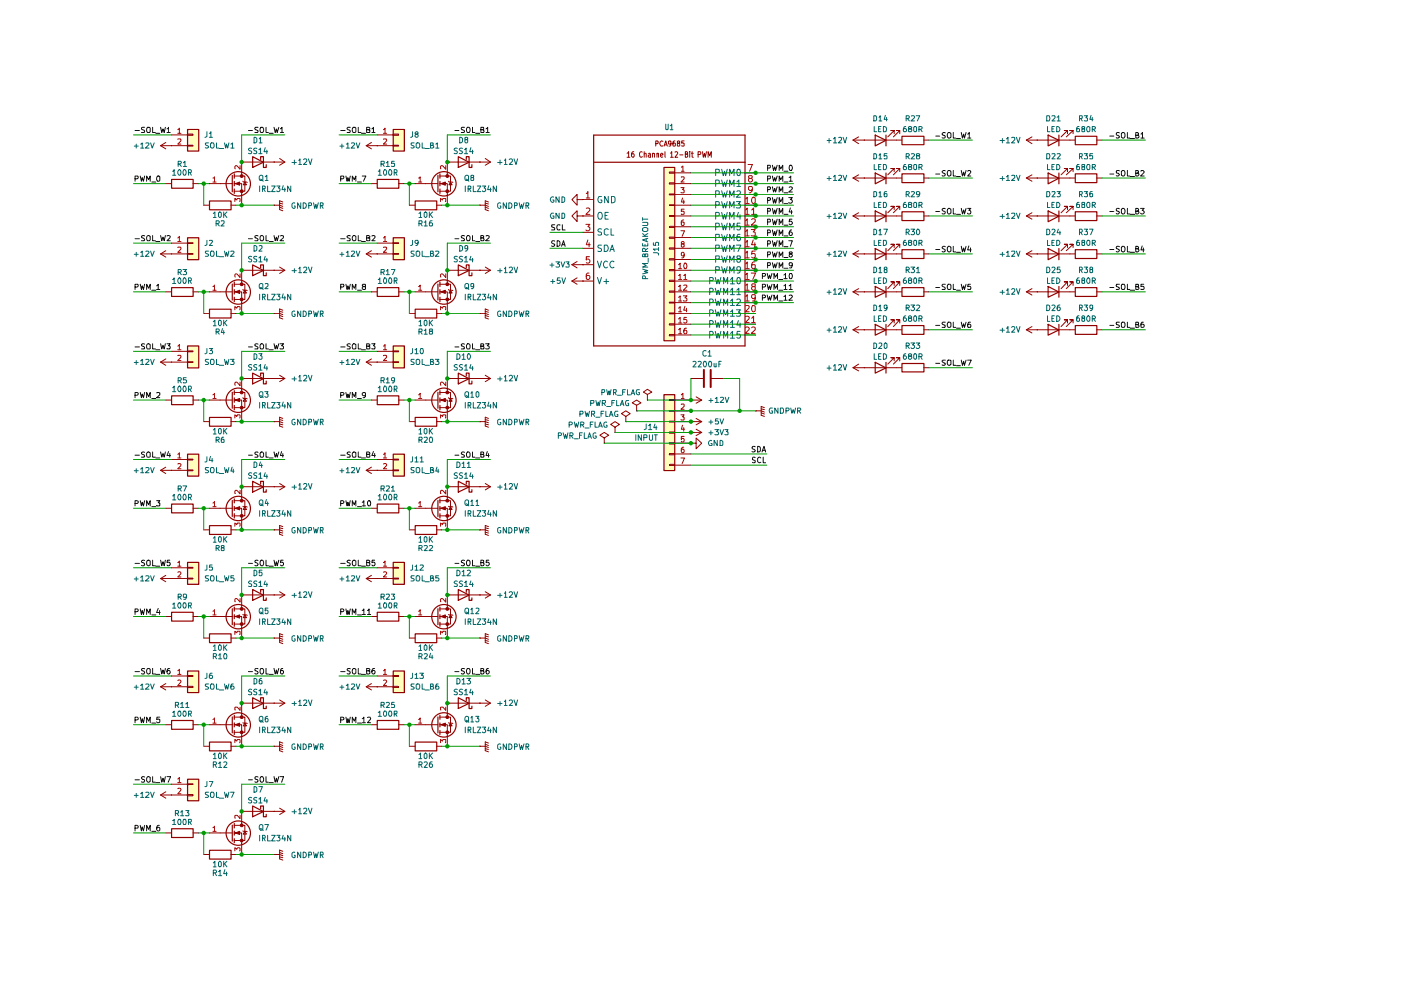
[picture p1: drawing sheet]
<svg xmlns="http://www.w3.org/2000/svg" width="297mm" height="210mm" viewBox="0 0 297 210" stroke-linecap="round" stroke-linejoin="round" font-family="sans-serif">
<g fill="#ffb">
<path d="M140.8 35.5h2.3v36.7h-2.3z"/>
<path d="M140.8 83.7h2.3v16.1h-2.3z"/>
<path d="M83.4 119.2h2.3v4.7h-2.3z"/>
<path d="M83.4 96.3h2.3v4.7h-2.3z"/>
<path d="M83.4 142.3h2.3v4.5h-2.3z"/>
<path d="M39.8 50.4h2.3v4.7h-2.3z"/>
<path d="M39.8 27.5h2.3v4.5h-2.3z"/>
<path d="M39.8 96.3h2.3v4.7h-2.3z"/>
<path d="M39.8 73.3h2.3v4.7h-2.3z"/>
<path d="M39.8 142.3h2.3v4.5h-2.3z"/>
<path d="M39.8 165.2h2.3v4.6h-2.3z"/>
<path d="M83.4 27.5h2.3v4.5h-2.3z"/>
<path d="M83.4 73.3h2.3v4.7h-2.3z"/>
<path d="M83.4 50.4h2.3v4.7h-2.3z"/>
<path d="M39.8 119.2h2.3v4.7h-2.3z"/>
</g>
<g fill="none" stroke="#0f0f0f" stroke-width=".21">
<path d="M96.4 27.7h.9M98.5 27h-.6v.5l.5 .2 .1 .2-.1 .2h-.6M99.1 27h.4l.2 .3-.2 .8h-.4l-.2-.3zM100.2 27v1.1h.5M100.9 28.3h.8M102 27.5h.5v-.5h-.5v1.1h.5l.1-.3-.2-.3M103.1 27.3l.3-.3v1.1M103.1 28.1h.6M162.7 35.6h.5l.1-.1v-.4l-.6-.1v1.1M162.7 37.9l.6-.1v-.4l-.6-.1v1.1M163.8 35l.2 1.1 .3-.7 .1 .7 .4-1.1M163.8 39.6l.2 1.1 .3-.8 .1 .8 .4-1.1"/>
<path d="M163.8 37.3l.2 1.1 .3-.7 .1 .7 .4-1.1M165.2 36.1v-1.1l.3 .8 .5-.8v1.1M165.2 38.4v-1.1l.3 .8 .5-.8v1.1M166.2 36.3h.9M166.2 38.6h.9M167.3 39.7l.4-.1 .3 .3-.8 .8h.8M167.3 37.7l.4-.4v1.1M167.3 38.4h.7M167.4 35.1l.1-.1a.6 .6 0 0 1 .6 .5 .6 .6 0 0 1-.3 .6h-.4zM198.4 36.9h.8M198.4 28.9h.8M200.4 36.2l-.4-.1-.3 .3 .3 .3 .3 .1v.4h-.6"/>
<path d="M200.4 28.2l-.4-.1-.3 .2 .2 .3a.37 .37 0 0 1 .4 .2 .37 .37 0 0 1-.1 .5l-.5-.1M201.1 36.1l.5 .2v.9l-.5 .1a.78 .78 0 0 1 0-1.2zM201.1 28.1l.5 .2v.8l-.5 .2a.78 .78 0 0 1 0-1.2zM202.1 36.1v1.2h.5M202.1 28.1v1.2h.5M202.8 37.4h.8M202.8 29.4h.8M203.8 36.1l.3 1.2 .2-.8 .2 .8 .3-1.2M203.8 28.1l.3 1.2 .2-.9 .2 .9 .3-1.2M205.2 36.3l.4-.2 .2 .3-.6 .9h.6M205.2 28.4l.3-.3v1.2M205.2 29.3h.6"/>
<path d="M235.3 36.9h.8M235.3 28.9h.8M237.3 28.2h-.6v.4l.4 .1 .2 .3-.2 .3-.4-.1M237.3 36.2h-.6v.4l.4 .1 .2 .4-.2 .2-.4-.1M237.8 28.3l.5-.2a.65 .65 0 0 1 .2 .7 .65 .65 0 0 1-.5 .5l-.2-.2zM237.8 36.3l.5-.2a.65 .65 0 0 1 .2 .7 .65 .65 0 0 1-.5 .5l-.2-.1zM239 28.1v1.2h.5M239 36.1v1.2h.5M239.6 37.4h1M239.6 29.4h1M240.8 28.7l.5-.1v-.4l-.5-.1v1.2h.4l.3-.4-.4-.2M240.8 36.7l.5-.1v-.4l-.5-.1v1.2h.4l.3-.4-.4-.2"/>
<path d="M241.9 28.4l.3-.3v1.2M241.9 36.3l.4-.2 .3 .4-.8 .8h.8M241.9 29.3h.7M72.2 50.6h1M74.3 50l-.5-.1-.2 .2v.2l.7 .5-.1 .2h-.6M74.8 50.1l.2-.2 .5 .2v.8l-.2 .1h-.4l-.2-.3zM76 49.9v1.1h.6M76.6 51.2h.9M77.7 50.4h.5l.2-.1-.1-.3-.6-.1v1.1h.6l.1-.4-.2-.2M78.8 50l.5-.1 .2 .2-.1 .3-.6 .6h.7M96.4 50.6h.9M98.5 50l-.4-.1-.3 .2 .1 .3 .6 .4-.1 .2h-.6"/>
<path d="M99.2 49.9h.2a.73 .73 0 0 1 .1 1.1h-.4a.73 .73 0 0 1 .1-1.1zM100.2 49.9v1.1h.5M100.9 51.2h.8M102 50.4h.5v-.4l-.5-.1v1.1h.5l.1-.3-.2-.3M103.1 50l.4-.1 .2 .4-.7 .7h.7M117.6 51.1h-.6v.4l.5 .2 .1 .3-.2 .2-.5-.1M117.6 47.7h-.6a.41 .41 0 0 0 .1 .4 .41 .41 0 0 0 .4 .1v.6h-.6M118.1 51l.4 .1 .2 .3v.6l-.3 .2h-.3zM118.7 47.7h-.4l-.3 .5 .3 .6 .4-.1M119.1 52.2l.4-1.2 .3 1.2M119.2 47.7v1.1h.6M119.2 51.9h.5"/>
<path d="M161.6 58.6l.6-.1 .1-.3-.1-.2h-.6v1.1M162.7 58l.2 1.1 .3-.8 .1 .8 .4-1.1M162.7 51.7h.5l.1-.2v-.3l-.1-.2h-.5v1.2M162.7 44.8h.6v-.5l-.6-.1v1.2M162.7 47.1h.6v-.5l-.6-.1v1.2M162.7 49.3h.6v-.4l-.1-.1h-.5v1.1M162.7 40.2l.6-.1v-.4l-.6-.1v1.1M162.7 42.5l.6-.1v-.4l-.6-.1v1.2M162.7 56.3h.5l.1-.2v-.3l-.6-.1v1.1M162.7 54h.5l.1-.2v-.3l-.6-.1v1.1M163.8 51l.2 1.2 .3-.8 .1 .8 .4-1.2M163.8 44.2l.2 1.2 .3-.9 .1 .9 .4-1.2"/>
<path d="M163.8 46.5l.2 1.2 .3-.9 .1 .9 .4-1.2M163.8 48.8l.2 1.1 .3-.8 .1 .8 .4-1.1M163.8 41.9l.2 1.2 .3-.9 .1 .9 .4-1.2M163.8 55.7l.2 1.1 .3-.8 .1 .8 .4-1.1M163.8 53.4l.2 1.1 .3-.8 .1 .8 .4-1.1M164.1 59.1v-1.1l.3 .7 .5-.7v1.1M165.1 59.3h.9M165.2 52.2v-1.2l.3 .9 .5-.9v1.2M165.2 45.4v-1.2l.3 .8 .5-.8v1.2M165.2 47.7v-1.2l.3 .8 .5-.8v1.2M165.2 49.9v-1.1l.3 .8 .5-.8v1.1M165.2 40.7v-1.1l.3 .9 .5-.9v1.1"/>
<path d="M165.2 43.1v-1.2l.3 .8 .5-.8v1.2M165.2 56.8v-1.1l.3 .8 .5-.8v1.1M165.2 54.5v-1.1l.3 .8 .5-.8v1.1M166.2 58.3l.4-.3v1.1M166.2 52.3h.9M166.2 45.5h.9M166.2 47.7h.9M166.2 50h.9M166.2 40.9h.9M166.2 43.2h.9M166.2 56.9h.9M166.2 54.6h.9"/>
<path d="M166.2 59.1h.7M167.2 51h.8l-.4 1.2M167.2 41.9h.8l-.4 .4 .3 .1 .1 .4-.3 .3h-.3l-.2-.2M167.4 58.1l.1-.1a.6 .6 0 0 1 .6 .4 .6 .6 0 0 1-.3 .7l-.4-.1zM167.6 44.1l-.3 .8h.7M167.6 53.8l-.3-.1 .1-.3h.4l.2 .2-.2 .2h-.2a.35 .35 0 0 0-.3 .5 .35 .35 0 0 0 .4 .2 .35 .35 0 0 0 .3-.4l-.3-.3M167.8 48.8h-.1a.73 .73 0 0 0-.1 1.1h.3l.1-.5-.3-.2-.4 .2M167.8 44.6v.8M167.9 46.5h-.5l-.1 .6 .4-.2 .3 .2v.3l-.3 .3-.4-.2M168 56.1l-.3 .3-.4-.3 .1-.4h.4a.82 .82 0 0 1-.1 1.1h-.3M198.4 44.9h.8M198.4 52.9h.8"/>
<path d="M200.4 44.3l-.4-.1-.3 .2 .3 .4 .3 .1v.4h-.6M200.4 52.3l-.4-.1-.3 .3 .2 .2 .4 .2v.4h-.6M201.1 44.2l.5 .2v.8l-.5 .2a.78 .78 0 0 1 0-1.2zM201.1 52.2l.5 .2v.8l-.5 .2a.78 .78 0 0 1 0-1.2zM202.1 44.2v1.2h.5M202.1 52.2v1.2h.5M202.8 45.5h.8M202.8 53.5h.8M203.8 44.2l.3 1.2 .2-.9 .2 .9 .3-1.2M203.8 52.2l.3 1.2 .2-.8 .2 .8 .3-1.2M205.2 44.2h.6l-.4 .4 .4 .1v.6l-.6 .1v-.2M205.4 52.1l-.2 .9h.7"/>
<path d="M205.8 52.6v.8M235.3 44.9h.8M235.3 52.9h.8M237.3 44.3h-.6v.4l.6 .2v.2l-.2 .3-.4-.1M237.3 52.3h-.6v.4l.6 .2v.3l-.2 .2-.4-.1M237.8 44.4l.5-.2a.65 .65 0 0 1 .2 .7 .65 .65 0 0 1-.5 .5l-.2-.2zM237.8 52.4l.5-.2a.74 .74 0 0 1 0 1.2l-.5-.2zM239 44.2v1.2h.5M239 52.2v1.2h.5M239.6 45.5h1M239.6 53.5h1M240.8 44.8l.5-.1v-.4l-.5-.1v1.2h.4l.3-.5-.4-.1"/>
<path d="M240.8 52.7h.5v-.4l-.5-.1v1.2h.4l.3-.4-.4-.3M241.8 44.2h.8l-.4 .4 .4 .3v.2l-.3 .3h-.3l-.2-.2M242.2 52.1l-.3 .9h.7M242.4 52.6v.8M72.2 60.9l.6-.1v-.5h-.6v1.1M72.2 73.6h1M73.3 60.3l.3 1.1 .2-.8 .2 .8 .3-1.1M74.3 73l-.5-.1-.2 .2v.1l.7 .5-.1 .3h-.6M74.7 61.4v-1.1l.4 .8 .4-.8v1.1M74.8 73.1l.2-.2 .5 .2v.8h-.7zM75.8 61.5h.8M76 72.9v1.1h.6"/>
<path d="M76.6 74.2h.9M77.1 60.8l-.3-.4 .2-.1h.4l.1 .3-.7 .3 .2 .5 .5-.1v-.4l-.2-.1M77.7 73.4h.5l.2-.2-.1-.2-.6-.1v1.1h.6l.1-.4-.2-.2M78.8 72.9h.7l-.3 .4 .3 .3-.1 .4-.6-.1M96.4 73.6h.9M98.5 73l-.4-.1-.3 .2 .1 .3 .6 .3-.1 .3h-.6M99.2 72.9h.2a.73 .73 0 0 1 .1 1.1l-.5-.1a.74 .74 0 0 1 .2-1zM100.2 72.9v1.1h.5M100.9 74.2h.8M102 73.4h.5v-.4l-.5-.1v1.1h.5l.1-.4-.2-.2M103 72.9h.7l-.4 .4 .3 .1 .1 .4-.1 .2-.6-.1M161.6 63.1h.6v-.5h-.6v1.1"/>
<path d="M161.6 60.9l.6-.1 .1-.4-.1-.1h-.6v1.1M162.7 62.6l.2 1.1 .3-.8 .1 .8 .4-1.1M162.7 60.3l.2 1.1 .3-.8 .1 .8 .4-1.1M164.1 63.7v-1.1l.3 .8 .5-.8v1.1M164.1 61.4v-1.1l.3 .8 .5-.8v1.1M165.1 63.8h.9M165.1 61.5h.9M166.2 62.9l.4-.3v1.1M166.2 60.6l.4-.3v1.1M166.2 63.7h.7M166.2 61.4h.7M167.3 62.6h.4l.3 .3-.8 .8h.8"/>
<path d="M167.3 60.6l.4-.3v1.1M167.3 61.4h.7M198.4 77h.8M198.4 69h.8M198.4 60.9h.8M200.4 76.4h-.5l-.2 .1 .1 .3 .5 .1 .1 .4-.2 .2-.5-.1M200.4 68.3h-.5l-.2 .2 .2 .3a.39 .39 0 0 1 .4 .2 .39 .39 0 0 1 0 .4h-.6M200.4 60.3h-.5l-.2 .1 .2 .4 .4 .1v.5h-.6M201 76.4h.6v.9l-.5 .2a.73 .73 0 0 1-.1-1.1zM201 68.3h.4l.2 .2v.7l-.2 .2h-.4l-.2-.3zM201 60.3h.4l.2 .1v.8l-.2 .2h-.4l-.2-.4zM202.1 76.4v1.1h.5"/>
<path d="M202.1 68.3v1.1h.5M202.1 60.3v1.1h.5M202.8 61.5h.8M202.8 77.5h.8M202.8 69.6h.8M203.8 76.4l.3 1.1 .2-.9 .2 .9 .3-1.1M203.8 68.3l.3 1.1 .2-.7 .2 .7 .3-1.1M203.8 60.3l.3 1.1 .2-.8 .2 .8 .3-1.1M205.2 76.4h.7l-.5 1.1M205.8 68.3h-.4l-.2 .5v.6h.6v-.6l-.4-.1-.2 .2M205.8 60.3h-.6v.5h.6v.6l-.6-.1M235.3 69h.8"/>
<path d="M235.3 60.9h.8M237.3 68.3h-.6v.5l.5 .1 .1 .3-.1 .2h-.5M237.3 60.3h-.6v.5l.6 .1v.3l-.1 .2h-.5M237.8 68.5l.1-.2h.5l.1 .4-.1 .7h-.5l-.1-.2zM237.8 60.4l.1-.1h.5l.1 .3-.1 .8h-.5l-.1-.2zM239 68.3v1.1h.5M239 60.3v1.1h.5M239.6 61.5h1M239.6 69.6h1M240.8 68.8h.5v-.5h-.5v1.1h.5l.2-.3-.4-.3M240.8 60.8h.5v-.5h-.5v1.1h.5l.2-.4-.4-.2M242.4 68.3h-.3l-.2 .3v.7l.5 .1 .2-.2-.1-.4-.4-.1-.2 .2"/>
<path d="M242.5 60.3h-.6v.5h.6l.1 .4-.2 .2-.5-.1M72.2 83.8l.6-.1 .1-.3-.7-.2v1.1M73.3 83.2l.3 1.1 .2-.7 .2 .7 .3-1.1M74.7 84.3v-1.1l.4 .9 .4-.9v1.1M75.8 84.5h.8M77.5 83.7l-.1 .2h-.4l-.2-.2v-.3l.3-.2 .4 .1v.8l-.2 .2h-.3M160.1 94.7h-.6v.5h.4l.2 .4-.2 .2-.5-.1M160.1 97l-.4-.1-.2 .2v.3l.6 .3v.3h-.6M160.6 94.6l.5 .1 .1 .3v.6l-.3 .2h-.3zM161.3 97.1l-.3-.2-.4 .4v.6l.4 .2 .3-.1M161.6 95.8l.4-1.2 .3 1.2M161.6 95.5h.6"/>
<path d="M161.8 96.9v1.2h.5M72.2 129.7l.6-.1v-.4l-.6-.1v1.2M73.3 129.1l.3 1.2 .2-.9 .2 .9 .3-1.2M74.7 130.3v-1.2l.4 .8 .4-.8v1.2M75.8 130.4h.8M76.8 129.4l.3-.3v1.2M76.8 130.3h.7M77.9 129.4l.3-.3v1.2M77.9 130.3h.7M72.2 142.4h1M74.3 141.8h-.6l-.1 .3 .5 .2 .2 .3-.2 .3-.5-.1M74.8 141.9l.2-.2 .5 .2v.8l-.3 .2-.4-.2z"/>
<path d="M76 141.7v1.2h.6M76.6 143h.9M77.7 142.2h.5l.2-.1-.1-.3-.6-.1v1.2h.5l.2-.2v-.3l-.2-.2M79.4 141.7l-.4 .1a.7 .7 0 0 0 .3 1.1l.2-.3-.1-.4-.3-.1-.3 .3"/>
</g>
<g fill="none" stroke="#910000" stroke-width=".21">
<path d="M132.9 32.5l.4-.3v1.1M132.9 33.3h.6M134.4 32.2h-.4a.7 .7 0 0 0 .3 1.1l.2-.2-.1-.4-.3-.1-.2 .2M136.2 32.2h-.2a.62 .62 0 0 0-.4 .6 .62 .62 0 0 0 .4 .5l.2-.1M136.6 32.7l.2-.2 .2 .1v.7M136.6 32.2v1.1M137.5 32.6l.3-.1 .1 .2v.6M137.9 32.8h-.3l-.2 .2 .2 .3h.3M138.4 32.7l.1-.2 .3 .1v.7M138.4 32.5v.8M139 30.5l.5-.1v-.4l-.5-.1v1.1M139.3 32.7l.1-.2 .2 .1v.7"/>
<path d="M139.3 32.5v.8M140.1 32.9l.5-.1-.2-.3-.3 .2v.5l.1 .1h.3M140.6 30l-.4-.1-.3 .5 .2 .6 .5-.1M140.8 31l.4-1.1 .3 1.1M140.9 30.7h.4M141 32.2l.1 1.1M141.9 36.5h1.1v.2h-1.1zM141.9 38.8h1.1v.2h-1.1zM142.2 32.5l.2-.3v1.1M142.2 33.3h.6M142.3 30.4l-.1 .2h-.4l-.1-.6h.6v.7l-.2 .3h-.3M143 36.6h3.5"/>
<path d="M143 38.9h3.5M143.1 32.2h.3l.3 .2-.6 .9h.6M143.1 29.9l-.4 .2v.8h.5v-.5l-.4-.1-.1 .3M143.8 30.4l-.2-.4h.5v.2l-.5 .3 .1 .5 .4-.1v-.4l-.2-.1M144.1 32.8h.7M145 29.9h-.5v.5h.5v.5h-.5M145.3 32.7h.4l.1-.3-.2-.2h-.3v1.1h.3l.2-.1v-.4l-.2-.1M146.2 32.2h.1M146.2 32.5v.8M146.6 32.5h.4M146.7 32.2v1.1h.3M148 32.8l.5-.1 .1-.3-.2-.2h-.4v1.1"/>
<path d="M148.9 32.2l.2 1.1 .3-.8 .1 .8 .3-1.1M150.1 33.3v-1.1l.4 .8 .3-.8v1.1M157.9 36.6h2.3M157.9 38.9h2.3M180.9 37.7h10.3M180.9 29.7l1.1 .8M180.9 29.7h10.3M180.9 37.7l1.1 .7M182 29l-1.1 .7M182 37.1l-1.1 .6M183.2 29.7h.1M183.2 37.7h.1"/>
<path d="M189.6 28.3v-.6h-.7h.7l-1.4 1.3M189.6 36.4v-.7h-.7h.7l-1.4 1.4M190.8 28.3v-.6h-.7h.7l-1.4 1.3M190.8 36.4v-.7h-.7h.7l-1.4 1.4M195.8 37.7h1.1M195.8 29.7h1.1M217.6 37.7h10.3M217.6 29.7h10.3M217.6 29.7l1.2 .8M217.6 37.7l1.2 .7M218.8 29l-1.2 .7M218.8 37.1l-1.2 .6"/>
<path d="M219.9 29.7h.1M219.9 37.7h.1M226.3 36.4v-.7h-.6h.6l-1.3 1.4M226.3 28.3v-.6h-.6h.6l-1.3 1.3M227.5 36.4v-.7h-.7h.7l-1.4 1.4M227.5 28.3v-.6h-.7h.7l-1.4 1.3M232.5 37.7h1.2M232.5 29.7h1.2M121.3 56.1l1.1 .7M121.3 56.1h4.5M121.3 59.6l1.1 .7M121.3 59.6h4.5"/>
<path d="M122.4 42.3v-1.1l-1.1 1.1 1.1 1.2v-1.2h1.1M122.4 45.8v-1.1l-1.1 1.1 1.1 1.2v-1.2h1.1M122.4 55.4l-1.1 .7M122.4 58.9l-1.1 .7M123.5 42.3h.1M123.5 56.1h.1M123.5 59.6h.1M123.5 45.8h.1M123.5 45.8h2.3M123.5 52.6h2.3M123.5 42.3h2.3M123.5 49.3h2.3"/>
<path d="M141.9 41.1h1.1v.2h-1.1zM141.9 43.4h1.1v.2h-1.1zM141.9 45.7h1.1v.2h-1.1zM141.9 48h1.1v.2h-1.1zM141.9 50.3h1.1v.2h-1.1zM141.9 52.6h1.1v.2h-1.1zM141.9 54.8h1.1v.3h-1.1zM141.9 57.1h1.1v.3h-1.1zM141.9 59.4h1.1v.3h-1.1zM143 45.8h3.5M143 59.6h3.5M143 41.2h3.5"/>
<path d="M143 43.5h3.5M143 48.1h3.5M143 50.4h3.5M143 52.6h3.5M143 55h3.5M143 57.3h3.5M157.9 45.8h2.3M157.9 59.6h2.3M157.9 41.2h2.3M157.9 43.5h2.3M157.9 48.1h2.3M157.9 50.4h2.3"/>
<path d="M157.9 52.6h2.3M157.9 55h2.3M157.9 57.3h2.3M180.9 45.8h10.3M180.9 53.8h10.3M180.9 45.8l1.1 .7M180.9 53.8l1.1 .7M182 45.1l-1.1 .7M182 53.2l-1.1 .6M183.2 45.8h.1M183.2 53.8h.1M189.6 44.4v-.6h-.7h.7l-1.4 1.3"/>
<path d="M189.6 52.5v-.7h-.7h.7l-1.4 1.4M190.8 44.4v-.6h-.7h.7l-1.4 1.3M190.8 52.5v-.7h-.7h.7l-1.4 1.4M195.8 45.8h1.1M195.8 53.8h1.1M217.6 45.8h10.3M217.6 53.8h10.3M217.6 45.8l1.2 .7M217.6 53.8l1.2 .7M218.8 45.1l-1.2 .7M218.8 53.2l-1.2 .6M219.9 45.8h.1"/>
<path d="M219.9 53.8h.1M226.3 44.4v-.6h-.6h.6l-1.3 1.3M226.3 52.5v-.7h-.6h.6l-1.3 1.4M227.5 44.4v-.6h-.7h.7l-1.4 1.3M227.5 52.5v-.7h-.7h.7l-1.4 1.4M232.5 45.8h1.2M232.5 53.8h1.2M141.9 61.7h1.1v.3h-1.1zM141.9 64.1h1.1v.1h-1.1zM141.9 66.4h1.1v.1h-1.1zM141.9 68.7h1.1v.2h-1.1zM141.9 70.9h1.1v.3h-1.1z"/>
<path d="M143 61.9h3.5M143 64.2h3.5M143 66.4h3.5M143 68.7h3.5M143 71h3.5M157.9 61.9h2.3M157.9 64.2h2.3M157.9 66.4h2.3M157.9 68.7h2.3M157.9 71h2.3M180.9 61.9l1.1 .7M180.9 61.9h10.3"/>
<path d="M180.9 78l1.1 .6M180.9 78h10.3M180.9 69.9h10.3M180.9 69.9l1.1 .7M182 61.2l-1.1 .7M182 77.2l-1.1 .8M182 69.2l-1.1 .7M183.2 61.9h.1M183.2 78h.1M183.2 69.9h.1M189.6 68.5v-.7h-.7h.7l-1.4 1.4M189.6 76.5v-.7h-.7h.7l-1.4 1.4"/>
<path d="M189.6 60.5v-.7h-.7h.7l-1.4 1.4M190.8 68.5v-.7h-.7h.7l-1.4 1.4M190.8 76.5v-.7h-.7h.7l-1.4 1.4M190.8 60.5v-.7h-.7h.7l-1.4 1.4M195.8 61.9h1.1M195.8 78h1.1M195.8 69.9h1.1M217.6 61.9h10.3M217.6 69.9h10.3M217.6 69.9l1.2 .7M217.6 61.9l1.2 .7M218.8 69.2l-1.2 .7"/>
<path d="M218.8 61.2l-1.2 .7M219.9 69.9h.1M219.9 61.9h.1M226.3 60.5v-.7h-.6h.6l-1.3 1.4M226.3 68.5v-.7h-.6h.6l-1.3 1.4M227.5 60.5v-.7h-.7h.7l-1.4 1.4M227.5 68.5v-.7h-.7h.7l-1.4 1.4M232.5 61.9h1.2M232.5 69.9h1.2M79.9 97.4h3.4M79.9 99.7h3.4M83.3 97.4h1.2v.1h-1.2z"/>
<path d="M83.3 99.6h1.2v.2h-1.2zM128.1 92.9l.9-.6-.9-.6-.9 .6 .9 .6v1.1M128.1 94h.1M130.4 90.6l.9-.6-.9-.6-.9 .6 .9 .6v1.1M130.4 91.7h.1M132.7 88.3l.9-.6-.9-.6-.9 .6 .9 .6v1.1M132.7 89.4h.1M135 85.9l.9-.5-.9-.6-1 .6 1 .5v1.2M135 87.1h.1M137.3 83.6l.9-.5-.9-.6-.9 .6 .9 .5v1.2M137.3 84.8h.1M141.9 84.7h1.1v.2h-1.1z"/>
<path d="M141.9 87h1.1v.2h-1.1zM141.9 89.3h1.1v.2h-1.1zM141.9 91.6h1.1v.2h-1.1zM141.9 93.9h1.1v.2h-1.1zM141.9 96.2h1.1v.2h-1.1zM141.9 98.5h1.1v.2h-1.1zM143 84.8h5.8M143 87.1h3.5M143 89.4h5.8M143 91.7h5.8M143 94h3.5M143 96.3h3.5"/>
<path d="M143 98.6h3.5M146.5 84.8h.1M146.5 94h1.1v-1.1l1.2 1.1-1.2 1.2v-1.2M146.5 94h.1M146.5 91.7h.1M146.5 89.4h.1M146.5 80.2h2.5M147.6 84.1l1.2 .7M147.6 91l1.2 .7M147.6 88.7l1.2 .7M148.8 84.8l-1.2 .7M148.8 91.7l-1.2 .7"/>
<path d="M148.8 89.4l-1.2 .7M150.8 80.2h2.5M160.2 87.1h.1M160.2 87.1h1.2l.7 .3M161.4 87.5l.7 .3M161.4 86.7l.7 .2M162.1 86.4l-.7-.2v1.8l.7 .3M86.8 112.3h1.2M90.3 107.8h2.5M92.6 112.3h1.1M93.2 106.2h2.3v3.2h-2.3M79.9 120.4h3.4"/>
<path d="M79.9 122.7h3.4M83.3 120.3h1.2v.2h-1.2zM83.3 122.6h1.2v.2h-1.2z"/>
</g>
<g fill="none" stroke="#910000" stroke-width=".25">
<path d="M125.9 28.6h32.1v44.7h-32.1zM125.9 34.4h32.1M140.8 35.5h2.3v36.7h-2.3zM185.6 28.6l2.2 1.1-2.2 1.2zM185.6 36.7l2.2 1.1-2.2 1.2zM187.8 28.6v2.3M187.8 36.7v2.3M191.2 36.9h4.7v1.8h-4.7zM191.2 28.9h4.7v1.8h-4.7zM222.2 36.7l2.3 1.1-2.3 1.2zM222.2 28.6l2.3 1.1-2.3 1.2zM224.5 28.6v2.3"/>
<path d="M224.5 36.7v2.3M228 36.9h4.6v1.8h-4.6zM228 28.9h4.6v1.8h-4.6zM185.6 44.7l2.2 1.1-2.2 1.2zM185.6 52.7l2.2 1.2-2.2 1.2zM187.8 44.7v2.3M187.8 52.7v2.4M191.2 44.9h4.7v1.9h-4.7zM191.2 52.9h4.7v1.9h-4.7zM222.2 44.7l2.3 1.1-2.3 1.2zM222.2 52.7l2.3 1.2-2.3 1.2zM224.5 44.7v2.3"/>
<path d="M224.5 52.7v2.4M228 44.9h4.6v1.9h-4.6zM228 52.9h4.6v1.9h-4.6zM185.6 68.8l2.2 1.2-2.2 1.1zM185.6 76.8l2.2 1.2-2.2 1.1zM185.6 60.7l2.2 1.2-2.2 1.1zM187.8 60.7v2.3M187.8 68.8v2.3M187.8 76.8v2.3M191.2 61h4.7v1.9h-4.7zM191.2 69h4.7v1.9h-4.7zM191.2 77.1h4.7v1.8h-4.7z"/>
<path d="M222.2 60.7l2.3 1.2-2.3 1.1zM222.2 68.8l2.3 1.2-2.3 1.1zM224.5 60.7v2.3M224.5 68.8v2.3M228 69h4.6v1.9h-4.6zM228 61h4.6v1.9h-4.6zM83.4 96.3h2.3v4.7h-2.3zM140.8 83.7h2.3v16.1h-2.3zM83.4 119.2h2.3v4.7h-2.3zM88 111.4h4.6v1.9h-4.6zM92.9 106.1v3.4M93.3 105.8v.8"/>
<path d="M93.3 107.4v.8M93.3 108.9v.9"/>
</g>
<g fill="none" stroke="#b90000" stroke-width=".21">
<path d="M144.4 39.8h.6l-.3 .4 .3 .1v.5h-.6M144.5 35.5l.3-.3v1.1M144.5 37.6l.5-.1v.4l-.6 .7h.6M144.5 36.3h.5M158.6 34.9h.9l-.6 1.4M158.9 37.8l-.2-.3 .1-.2 .6-.1 .1 .3-.1 .2-.6 .1-.1 .3v.2l.2 .3a.45 .45 0 0 0 .5-.2 .45 .45 0 0 0 0-.5l-.2-.1M124.2 47.6h.9l-.5 .5 .4 .1 .1 .5-.3 .2h-.4l-.2-.1M124.3 41l.3-.4v1.4M124.3 44.2l.5-.1 .3 .4-.9 1h.9M124.3 42h.8M124.6 50.9l-.3 1h.9M124.9 57.9h-.3l-.3 .3v.9l.5 .2 .3-.3-.2-.6h-.5l-.1 .3"/>
<path d="M124.9 51.5v.8M125 54.4h-.7v.7l.2-.2h.3l.3 .3-.1 .5h-.7M143.9 56.1l.3-.3v1.2M143.9 58.4l.3-.2v1.1M143.9 57h.6M143.9 59.3h.6M144.4 48.9h.7l-.5 1.2M144.6 51.7l-.1-.1v-.2l.4-.2 .1 .4-.5 .2v.5l.1 .1 .4-.1v-.5l-.1-.1M144.7 42l-.2 .8h.6M145 46.6l-.5 .3v.8l.1 .1 .4-.1v-.6h-.4l-.1 .2M145 58.4l.3-.2v1.1M145 42.4v.8"/>
<path d="M145 59.3h.6M145 44.4h-.5v.5h.5v.6l-.5-.1M145 54l-.1 .3h-.3l-.1-.2v-.4l.1-.2 .4 .2v.7l-.2 .3h-.3M145.2 55.8a.62 .62 0 0 1 .5 .6 .62 .62 0 0 1-.5 .6 .78 .78 0 0 1 0-1.2zM158.1 42.1l.3-.3v1.4M158.1 44.5l.3-.4v1.4M158.1 46.8l.3-.4v1.3M158.1 49.1l.3-.4v1.3M158.1 51.4l.3-.4v1.3M158.1 53.7l.3-.5v1.5M158.1 56l.3-.5v1.5M158.1 58.2l.3-.3v1.4"/>
<path d="M158.1 57h.7M158.1 59.3h.7M158.1 43.2h.7M158.1 45.5h.7M158.1 47.7h.7M158.1 50h.7M158.1 52.3h.7M158.1 54.7h.7M159.3 48.7h.8l-.4 .5 .4 .1v.6h-.8M159.3 57.9h.9l-.6 1.4M159.4 44.5l.4-.4v1.4M159.4 46.6l.1-.2 .5 .1 .1 .5-.8 .7h.8"/>
<path d="M159.4 45.5h.7M159.5 40.1l-.3 .3h-.3l-.2-.3 .1-.6 .6 .1a.97 .97 0 0 1-.3 1.3h-.3M159.5 41.9l.3-.1 .3 .3v.8l-.3 .3a.76 .76 0 0 1-.3-1.3zM159.7 50.9l-.3 1h.8M160 55.5l-.5 .2a1.02 1.02 0 0 0 .1 1.3l.5-.2v-.6l-.6-.1-.1 .3M160 51.5v.8M160.1 53.2h-.7v.7l.1-.2 .5 .1 .1 .7-.2 .2h-.4l-.1-.2M143.9 60.8l.3-.4v1.1M143.9 63.1l.3-.4v1.1M143.9 65.3l.3-.3v1.1M143.9 67.6l.3-.3v1.2M143.9 69.9l.3-.3v1.2"/>
<path d="M143.9 61.5h.6M143.9 63.8h.6M143.9 66.1h.6M143.9 68.5h.6M143.9 70.8h.6M144.9 62.7h.7l-.4 .4 .4 .1v.6l-.7-.1M145 60.5l.6-.1v.4l-.7 .7h.7M145.2 64.9l-.2 .9h.6M145.6 67.3h-.6v.5h.6v.6l-.5 .1-.1-.2M145.6 69.6h-.3a.73 .73 0 0 0-.1 1.2l.4-.1v-.6l-.4-.1-.2 .3M145.6 65.3v.8M158.1 60.5l.3-.3v1.3"/>
<path d="M158.1 62.8l.3-.3v1.3M158.1 64.8h.5l.2 .3-.8 1h.8M158.1 67.1l.5-.1 .2 .5-.8 .9h.8M158.1 69.5l.2-.2h.3l.2 .5-.8 .9h.8M158.1 61.5h.7M158.1 63.8h.7M159.4 67.5l.4-.5v1.4M159.4 69.5l.1-.2 .5 .1 .1 .5-.8 .8h.8M159.4 68.4h.7M159.5 64.8h.3l.3 .2v.9l-.3 .2-.3-.1-.1-.4zM159.6 60.8l-.2-.4v-.1l.6-.1 .1 .4-.6 .2-.1 .2v.3l.2 .2 .5-.1v-.5l-.2-.1M160.1 63.1l-.2 .2h-.3l-.2-.2v-.5h.7v.9l-.3 .3h-.3"/>
<path d="M81.3 96.3l.3-.3v1.1M81.3 98.4l.4-.1 .3 .2-.1 .3-.6 .6h.7M81.3 97.1h.7M144.4 88h.6l-.3 .4 .3 .1v.5h-.6M144.4 97.1h.7l-.5 1.2M144.5 83.7l.3-.3v1.1M144.5 85.8l.5-.1v.5l-.6 .6h.6M144.5 84.5h.5M144.7 90.2l-.2 .8h.6M145 94.8l-.5 .3v.7l.1 .2 .4-.2v-.4l-.1-.2h-.3l-.1 .3M145 90.7v.7M145 92.5h-.5v.6l.1-.2 .4 .2v.4l-.1 .2-.4-.2"/>
<path d="M81.3 119.3l.3-.4v1.1M81.3 121.3l.4-.1 .3 .3-.7 .8h.7M81.3 120h.7"/>
</g>
<g fill="none" stroke="#006665" stroke-width=".21">
<path d="M151.7 36.6h.7l.1-.6-.8-.1v1.3M151.7 38.9l.7-.1 .1-.5-.3-.1h-.5v1.3M153 35.9l.3 1.3 .3-.9 .3 .9 .3-1.3M153 38.2l.3 1.3 .3-.9 .3 .9 .3-1.3M154.7 37.2v-1.3l.4 .9 .5-.9v1.3M154.7 39.5v-1.3l.4 1 .5-1v1.3M156.2 38.6l.4-.4v1.3M156.2 39.5h.8M156.3 36h.6v1.2h-.6zM126.7 55.4l.4 1.4 .4-1.4M126.7 58.8l.4 1.4 .4-1.4M126.9 45.1l.5-.1a.89 .89 0 0 1 0 1.5h-.3a.97 .97 0 0 1-.2-1.4z"/>
<path d="M127.5 41.6h-.5a.7 .7 0 0 0-.3 .9 .7 .7 0 0 0 .8 .4l.1-.5h-.2M127.5 48.6l-.5-.1-.2 .3 .2 .4 .5 .1v.5h-.7M127.5 52h-.6l-.1 .2 .1 .4 .6 .2v.4l-.2 .1-.5-.1M128 59.7h1M128.1 52h.6a.77 .77 0 0 1 .2 .9 .77 .77 0 0 1-.8 .4zM128.3 45.7h.4M128.5 59.2v1M128.8 55.5a.55 .55 0 0 0-.7 0 .55 .55 0 0 0-.2 .7l.2 .3a.37 .37 0 0 0 .3 .3 .37 .37 0 0 0 .4-.2M129 41.6v1.4l-.8-1.4v1.4M129 45h-.7v1.5h.7M129 48.7l-.5-.2-.4 .3 .1 .9 .3 .2 .5-.1M129.3 53.3l.5-1.3 .4 1.3"/>
<path d="M129.5 52.9h.6M129.6 48.5v1.4h.5M129.6 41.6h.5l.3 .4v.7l-.4 .3h-.4zM130.1 55.5a.55 .55 0 0 0-.7 0 .55 .55 0 0 0-.1 .7l.3 .5 .3 .1 .2-.2M150.5 59.5h.6l.1-.2-.1-.4-.6-.1v1.4M151.7 58.8l.3 1.4 .2-.9 .3 .9 .3-1.4M151.7 41.2l.7-.1 .1-.5-.3-.1h-.5v1.3M151.7 43.5l.7-.1 .1-.5-.3-.2h-.5v1.4M151.7 45.8l.7-.1 .1-.5-.3-.2h-.5v1.5M151.7 48.1l.7-.1 .1-.5-.3-.2h-.5v1.5M151.7 50.4l.7-.1 .1-.5-.8-.1v1.3M151.7 52.6h.8v-.5l-.8-.1v1.3"/>
<path d="M151.7 54.9l.8-.1v-.5h-.8v1.3M151.7 57.2h.7l.1-.6-.8-.1v1.4M153 40.5l.3 1.3 .3-.9 .3 .9 .3-1.3M153 42.7l.3 1.4 .3-.9 .3 .9 .3-1.4M153 45l.3 1.5 .3-1 .3 1 .3-1.5M153 47.3l.3 1.5 .3-1.1 .3 1.1 .3-1.5M153 49.7l.3 1.3 .3-1 .3 1 .3-1.3M153 52l.3 1.3 .3-1 .3 1 .3-1.3M153 54.3l.3 1.3 .3-1 .3 1 .3-1.3M153 56.5l.3 1.4 .3-1 .3 1 .3-1.4M154.7 41.8v-1.3l.4 1 .5-1v1.3M154.7 44.1v-1.4l.4 1.1 .5-1.1v1.4"/>
<path d="M154.7 46.5v-1.5l.4 1 .5-1v1.5M154.7 48.8v-1.5l.4 1 .5-1v1.5M154.7 51v-1.3l.4 .9 .5-.9v1.3M154.7 53.3v-1.3l.4 .9 .5-.9v1.3M154.7 55.6v-1.3l.4 .9 .5-.9v1.3M154.7 57.9v-1.4l.4 1 .5-1v1.4M154.9 59.3l.4-.5v1.4M156.1 42.7h.9l-.4 .6 .4 .2-.1 .6-.8-.1M156.1 52h1l-.6 1.3M156.2 40.6l.2-.1h.3l.3 .4-.9 .9h.9M156.3 58.9h.6v1.2h-.6zM156.5 54.8l-.3-.2 .1-.3h.6v.5h-.6a.45 .45 0 0 0 0 .6 .45 .45 0 0 0 .6 .1l.1-.4-.1-.3h-.2"/>
<path d="M156.6 45l-.4 1h.9M156.9 47.3h-.6l-.1 .7 .7-.1v.8l-.5 .1-.2-.2M156.9 49.7h-.4l-.3 .5 .1 .8h.6v-.8h-.6l-.1 .2M156.9 45.5v1M157 57.1l-.3 .3-.4-.1-.1-.2 .1-.5h.6a1.08 1.08 0 0 1-.3 1.3h-.3M150.5 61.9h.5l.2-.5-.2-.3h-.5v1.4M150.5 64.2h.5l.2-.3v-.2l-.2-.3h-.5v1.4M150.5 66.4h.5l.2-.2v-.3l-.2-.2h-.5v1.3M150.5 68.7h.5l.2-.2v-.3l-.2-.2h-.5v1.4M150.5 71h.5l.2-.2-.2-.5h-.5v1.4M151.7 61.1l.3 1.4 .2-1 .3 1 .3-1.4M151.7 63.4l.3 1.4 .2-1 .3 1 .3-1.4"/>
<path d="M151.7 65.7l.3 1.3 .2-.9 .3 .9 .3-1.3M151.7 68l.3 1.4 .2-1 .3 1 .3-1.4M151.7 70.3l.3 1.4 .2-1 .3 1 .3-1.4M153.4 60.2v-1.4l.5 1 .4-1v1.4M153.4 62.5v-1.4l.5 1 .4-1v1.4M153.4 64.8v-1.4l.5 1 .4-1v1.4M153.4 67v-1.3l.5 1 .4-1v1.3M153.4 69.4v-1.4l.5 1 .4-1v1.4M153.4 71.7v-1.4l.5 1 .4-1v1.4M154.9 61.5l.4-.4v1.4M154.9 63.8l.4-.4v1.4M154.9 66.1l.4-.4v1.3"/>
<path d="M154.9 68.4l.4-.4v1.4M154.9 70.7l.4-.4v1.4M154.9 60.2h.8M154.9 62.5h.8M154.9 64.8h.8M154.9 67h.8M154.9 69.4h.8M154.9 71.7h.8M156.1 65.7h.9l-.4 .5 .3 .1v.7h-.8M156.2 61.5l.4-.4v1.4M156.2 63.6l.2-.2h.3l.3 .4-.9 1h.9M156.2 62.5h.8"/>
<path d="M156.6 68l-.4 .9h.9M156.9 70.3h-.6l-.1 .6h.7v.7l-.5 .1-.2-.2M156.9 68.5v.9"/>
</g>
<path d="M149.2 78.4v3.7M150.7 78.4v3.7" fill="none" stroke="#910000" stroke-width=".42"/>
<path d="M93.5 107.8l.9-.4v.7z" fill="#910000"/>
<path d="M93.5 107.8l.9-.4v.7zM94.8 105.5v.7" fill="none" stroke="#910000" stroke-width=".21"/>
<circle cx="94.1" cy="107.8" r="2.58" fill="none" stroke="#910000" stroke-width=".25"/>
<path d="M94.6 105.9h.4v.5h-.4z" fill="#910000"/>
<path d="M94.6 105.9h.4v.5h-.4z" fill="none" stroke="#910000" stroke-width=".21"/>
<path d="M94.6 109.2h.4v.4h-.4z" fill="#910000"/>
<g fill="none" stroke="#910000" stroke-width=".21">
<path d="M78.8 107.8h1.1M84.5 107.8h1.2M88 107.8h2.3M93.2 107.8h1.6v4.5M94.6 109.2h.4v.4h-.4zM94.8 103.2v2.3M95.1 107.3l.9 .2M95.5 107.4l.4 .6h-.7zM90.3 130.7h2.5M93.2 129.1h2.3v3.2h-2.3M101.7 126.1h.1M101.7 135.3h.1"/>
<path d="M101.7 126.1h2.3M101.7 135.3h1.2l.7 .2M102.9 125.5l1.1 .6M102.9 135.8l.7 .2M102.9 134.9l.7 .1M103.6 134.6l-.7-.2v1.8l.7 .3M104 126.1l-1.1 .7"/>
</g>
<path d="M88.7 106.7l.4-.4v1.1M88.7 107.4h.7M93.4 111.6v-.7l.4 .3 .1-.3h.5v.7M94.5 104v.7l-.8-.7-.3 .1 .1 .5" fill="none" stroke="#b90000" stroke-width=".21"/>
<path d="M80 106.9h4.6v1.8h-4.6zM92.9 129.1v3.3M93.3 128.7v.9M93.3 130.3v.9M93.3 131.9v.9" fill="none" stroke="#910000" stroke-width=".25"/>
<path d="M96.4 119.5h.9M98.5 118.9h-.6v.4l.5 .2 .1 .2-.3 .3-.4-.1M99.2 118.8h.2a.65 .65 0 0 1 .3 .7 .65 .65 0 0 1-.5 .5 .78 .78 0 0 1 0-1.2zM100.2 118.8v1.2h.5M102 119.3h.5v-.4l-.5-.1v1.2l.5-.1 .1-.4-.2-.2M103.6 118.8h-.5v.5h.5l.1 .4-.2 .3-.4-.2M100.9 120h.8" fill="none" stroke="#0f0f0f" stroke-width=".21"/>
<path d="M93.5 130.7l.9-.3v.6z" fill="#910000"/>
<path d="M93.5 130.7l.9-.3v.6zM94.8 128.4v.7" fill="none" stroke="#910000" stroke-width=".21"/>
<circle cx="94.1" cy="130.8" r="2.58" fill="none" stroke="#910000" stroke-width=".25"/>
<path d="M94.6 128.9h.4v.4h-.4z" fill="#910000"/>
<path d="M94.6 128.9h.4v.4h-.4z" fill="none" stroke="#910000" stroke-width=".21"/>
<path d="M94.6 132.1h.4v.4h-.4z" fill="#910000"/>
<g fill="none" stroke="#910000" stroke-width=".21">
<path d="M77.7 99.7l1.1 .7M77.7 99.7h2.2M78.8 99l-1.1 .7M79.9 99.7h.1M94.8 103.2h9.2M101.7 103.2h.1M101.7 112.3h.1M101.7 112.3h1.2l.7 .3M102.9 102.5l1.1 .7M102.9 112.8l.7 .2M102.9 111.9l.7 .2M103.6 111.7l-.7-.3v1.9l.7 .2"/>
<path d="M104 103.2l-1.1 .7M77.7 122.7l1.1 .6M77.7 122.7h2.2M78.8 130.7h1.1M78.8 122l-1.1 .7M79.9 122.7h.1M84.5 130.7h1.2M86.8 135.3h1.2M88 130.7h2.3M92.6 135.3h1.1M93.2 130.7h1.6v4.6M94.6 132.1h.4v.4h-.4z"/>
<path d="M95.1 130.3l.9 .2M95.5 130.4l.4 .6h-.7zM101.7 126.1h-6.9v2.3M79.9 143.3h3.4M79.9 145.6h3.4M83.3 143.2h1.2v.2h-1.2zM83.3 145.5h1.2v.3h-1.2zM90.3 153.7h2.5M93.2 152h2.3v3.3h-2.3M94.8 149.1h6.9"/>
</g>
<path d="M88.7 129.6l.4-.3v1.1M88.7 130.4h.7M93.4 134.5v-.7l.4 .4 .1-.4h.5v.7M94.5 126.9v.8l-.8-.8-.3 .2 .1 .5M81.3 142.2l.3-.3v1.1M81.3 144.3l.4-.1 .3 .2-.7 1h.7M81.3 143h.7" fill="none" stroke="#b90000" stroke-width=".21"/>
<g fill="none" stroke="#910000" stroke-width=".25">
<path d="M97.2 102.1l2.3 1.1-2.3 1.1zM98.9 102.6v-.5h.6v2.2h.5v-.5M80 129.8h4.6v1.9h-4.6zM88 134.4h4.6v1.9h-4.6zM97.2 125l2.3 1.2-2.3 1.1zM98.9 125.6v-.6h.6v2.3h.5v-.5M83.4 142.3h2.3v4.5h-2.3zM92.9 152v3.4M93.3 151.7v.8M93.3 153.3v.8M93.3 154.9v.8M97.2 147.9l2.3 1.2-2.3 1.1z"/>
<path d="M98.9 148.5v-.6h.6v2.3h.5v-.5"/>
</g>
<g fill="none" stroke="#0f0f0f" stroke-width=".21">
<path d="M72.2 96.5h1M74.3 95.9h-.6l-.1 .3 .5 .2 .2 .4-.1 .1h-.6M74.8 96l.2-.2 .5 .2v.8h-.7zM76 95.8v1.1h.6M76.6 97.1h.9M77.7 96.3h.5l.2-.1-.1-.3-.6-.1v1.1h.6l.1-.4-.2-.2M79.2 95.7l-.4 .9h.8M79.4 96.2v.7M96.4 96.5h.9M98.5 95.9h-.6v.4l.5 .2 .1 .3-.1 .1h-.6M99.2 95.8h.2a.73 .73 0 0 1 .1 1.1l-.5-.1a.74 .74 0 0 1 .2-1zM100.2 95.8v1.1h.5"/>
<path d="M100.9 97.1h.8M102 96.3h.5v-.4l-.5-.1v1.1h.5l.1-.3-.2-.3M103.3 95.7l-.2 .9h.6M103.6 96.2v.7M72.2 106.8l.6-.1 .1-.4-.7-.1v1.1M72.2 119.5h1M73.3 106.2l.3 1.1 .2-.8 .2 .8 .3-1.1M74.3 118.9h-.6l-.1 .2 .5 .3 .2 .3-.2 .3-.5-.1M74.7 107.3v-1.1l.4 .8 .4-.8v1.1M74.8 118.9l.2-.1 .5 .1v.9l-.3 .2-.4-.2zM75.8 107.4h.8M76 118.8v1.2h.6"/>
<path d="M76.8 106.5l.3-.3v1.1M76.8 107.3h.7M77.7 119.3h.5l.2-.2-.1-.2-.6-.1v1.2h.5l.2-.2v-.3l-.2-.2M78.1 106.2h.1a.63 .63 0 0 1 .2 1.1h-.3l-.2-.5zM79.4 118.8h-.5l-.1 .5h.6v.6l-.4 .1-.2-.2M76.6 120h.9M96.4 142.4h.9M98.5 141.8l-.4-.1-.3 .3 .1 .2 .5 .2v.4h-.6M99.2 141.7h.2a.65 .65 0 0 1 .3 .7 .65 .65 0 0 1-.5 .5 .78 .78 0 0 1 0-1.2zM100.2 141.7v1.2h.5M100.9 143h.8M102 142.2h.5v-.4l-.5-.1v1.2l.5-.1 .1-.3-.2-.3"/>
<path d="M103.6 141.7h-.2a.73 .73 0 0 0-.1 1.2l.4-.3v-.2l-.2-.3-.4 .3"/>
</g>
<path d="M93.5 153.7l.9-.4v.7z" fill="#910000"/>
<path d="M93.5 153.7l.9-.4v.7zM94.8 151.4v.6" fill="none" stroke="#910000" stroke-width=".21"/>
<circle cx="94.1" cy="153.7" r="2.58" fill="none" stroke="#910000" stroke-width=".25"/>
<path d="M94.6 151.8h.4v.5h-.4z" fill="#910000"/>
<path d="M94.6 151.8h.4v.5h-.4z" fill="none" stroke="#910000" stroke-width=".21"/>
<path d="M94.6 155h.4v.5h-.4z" fill="#910000"/>
<g fill="none" stroke="#910000" stroke-width=".21">
<path d="M46.7 38.9h2.5M49.6 37.3h2.3v3.2h-2.3M51.2 34.4h6.9M51.2 57.3h6.9M77.7 145.6l1.1 .7M77.7 145.6h2.2M78.8 153.7h1.1M78.8 144.9l-1.1 .7M79.9 145.6h.1M84.5 153.7h1.2M86.8 158.2h1.2M88 153.7h2.3"/>
<path d="M92.6 158.2h1.1M93.2 153.7h1.6v4.5M94.6 155h.4v.5h-.4zM94.8 149.1v2.3M95.1 153.2l.9 .2M95.5 153.3l.4 .6h-.7zM101.7 149.1h.1M101.7 158.2h.1M101.7 158.2h1.2l.7 .3M101.7 149.1h2.3M102.9 148.4l1.1 .7M102.9 158.7l.7 .2"/>
<path d="M102.9 157.8l.7 .3M103.6 157.6l-.7-.3v1.9l.7 .2M104 149.1l-1.1 .7"/>
</g>
<path d="M88.7 152.6l.4-.4v1.1M88.7 153.3h.7M93.4 157.5v-.7l.4 .3 .1-.3h.5v.7M94.5 149.9v.7l-.6-.7-.5 .1 .1 .5" fill="none" stroke="#b90000" stroke-width=".21"/>
<path d="M49.2 37.2v3.5M49.7 36.9v.9M49.7 38.5v.9M53.6 33.2l2.3 1.2-2.3 1.1zM55.3 33.8v-.6h.6v2.3h.5v-.6M49.7 40.1v.9M53.6 56.2l2.3 1.1-2.3 1.1zM55.3 56.8v-.6h.6v2.2h.5v-.5M80 152.8h4.6v1.8h-4.6zM88 157.3h4.6v1.9h-4.6z" fill="none" stroke="#910000" stroke-width=".25"/>
<g fill="none" stroke="#0f0f0f" stroke-width=".21">
<path d="M52.7 27.7h.8M54.7 27h-.6v.5l.5 .2 .1 .2-.1 .2h-.6M55.3 27h.4l.2 .3-.2 .8h-.4l-.2-.3zM56.4 27v1.1h.5M57.1 28.3h.8M58.1 27l.2 1.1 .3-.8 .2 .8 .3-1.1M59.5 27.3l.3-.3v1.1M59.5 28.1h.6M52.7 50.6h.8M54.7 50l-.4-.1-.3 .2 .1 .3 .6 .4-.1 .2h-.6M55.4 49.9h.2a.73 .73 0 0 1 .1 1.1h-.4a.73 .73 0 0 1 .1-1.1zM56.4 49.9v1.1h.5"/>
<path d="M57.1 51.2h.8M58.1 49.9l.2 1.1 .3-.7 .2 .7 .3-1.1M59.5 50l.4-.1 .2 .4-.7 .7h.7M52.7 142.4h.8M54.7 141.8h-.6v.4l.5 .2 .1 .2-.2 .3-.5-.1M55.4 141.7h.2a.65 .65 0 0 1 .3 .7 .65 .65 0 0 1-.5 .5 .78 .78 0 0 1 0-1.2zM56.4 141.7v1.2h.5M57.1 143h.8M58.1 141.7l.2 1.2 .3-.8 .2 .8 .3-1.2M60 141.7h-.2a.73 .73 0 0 0-.1 1.2l.4-.3v-.2l-.2-.3-.4 .3M72.2 152.6h.6v-.5l-.6-.1v1.2M73.3 152l.3 1.2 .2-.8 .2 .8 .3-1.2"/>
<path d="M74.7 153.2v-1.2l.4 .9 .4-.9v1.2M75.8 153.3h.8M76.8 152.4l.3-.4v1.2M76.8 153.2h.7M77.9 152.1l.5-.1 .2 .3-.7 .9h.7"/>
</g>
<path d="M49.9 38.9l.9-.3v.7z" fill="#910000"/>
<path d="M49.9 38.9l.9-.3v.7zM51.2 36.6v.7" fill="none" stroke="#910000" stroke-width=".21"/>
<circle cx="50.5" cy="39" r="2.58" fill="none" stroke="#910000" stroke-width=".25"/>
<path d="M51 37.1h.4v.4h-.4z" fill="#910000"/>
<path d="M51 37.1h.4v.4h-.4z" fill="none" stroke="#910000" stroke-width=".21"/>
<path d="M51 40.3h.4v.5h-.4z" fill="#910000"/>
<g fill="none" stroke="#910000" stroke-width=".21">
<path d="M34.1 30.9h5.6M34.1 30.9l1.1 .7M35.2 38.9h1.1M35.2 30.2l-1.1 .7M36.3 30.9h.1M36.3 28.6h3.4M39.7 28.4h1.2v.3h-1.2zM39.7 30.8h1.2v.2h-1.2zM40.9 38.9h1.2M44.4 38.9h2.3M49.6 38.9h1.6v4.6M51.2 34.4v2.2"/>
<path d="M51.5 38.4l.1 .2 .8 .1M51.9 38.6l.4 .6h-.7zM34.1 53.8l1.1 .7M34.1 53.8h5.6M35.2 53.2l-1.1 .6M36.3 53.8h.1M36.3 51.5h3.4M39.7 51.5h1.2v.1h-1.2zM39.7 53.7h1.2v.2h-1.2zM43.2 43.5h1.2M49 43.5h1.1M51 40.3h.4v.5h-.4z"/>
<path d="M35.2 61.9h1.1M40.9 61.9h1.2M46.7 61.9h2.5M49.6 60.3h2.3v3.2h-2.3"/>
</g>
<path d="M37.7 27.5l.3-.3v1.1M37.7 29.5l.6-.1 .1 .2-.1 .4-.6 .6h.7M37.7 28.3h.7M45.1 37.7l.4-.2v1.1M45.1 38.6h.7M50.9 35.1v.8l-.8-.8-.3 .2 .1 .5M37.7 50.4l.3-.3v1.1M37.7 52.5l.6-.1 .1 .2-.1 .3-.6 .6h.7M37.7 51.2h.7M49.8 42.7v-.6l.4 .3 .1-.3h.5v.6" fill="none" stroke="#b90000" stroke-width=".21"/>
<g fill="none" stroke="#0f0f0f" stroke-width=".21">
<path d="M28.6 37.9l.6-.1v-.5h-.6v1.1M28.6 27.7h1M29.7 37.3l.3 1.1 .2-.7 .2 .7 .3-1.1M30.7 27h-.5l-.2 .2 .2 .3 .5 .3-.1 .3h-.6M31.1 38.4v-1.1l.4 .8 .3-.8v1.1M31.3 27h.4l.1 .2v.7l-.1 .2h-.4l-.2-.3zM32.2 38.6h.8M32.4 27v1.1h.5M33 28.3h.9M33.4 37.3h.3l.2 .2v.8l-.2 .1h-.3l-.2-.4zM34.1 27l.2 1.1 .3-.8 .2 .8 .3-1.1M35.4 27.3l.3-.3v1.1"/>
<path d="M35.4 28.1h.7M28.6 50.6h1M30.7 50l-.5-.1-.2 .2v.2l.7 .5-.1 .2h-.6M31.2 50.1l.2-.2 .4 .2v.8l-.1 .1h-.4l-.2-.3zM32.4 49.9v1.1h.5M33 51.2h.9M34.1 49.9l.2 1.1 .3-.7 .2 .7 .3-1.1M35.4 50l.4-.1 .3 .2-.1 .3-.6 .6h.7M28.6 60.9l.6-.1v-.5h-.6v1.1M29.7 60.3l.3 1.1 .2-.8 .2 .8 .3-1.1M31.1 61.4v-1.1l.4 .8 .3-.8v1.1M32.2 61.5h.8"/>
<path d="M33.2 60.6l.3-.3v1.1M33.2 61.4h.7"/>
</g>
<path d="M36.4 38h4.6v1.9h-4.6zM39.8 27.5h2.3v4.5h-2.3zM39.8 50.4h2.3v4.7h-2.3zM44.4 42.6h4.6v1.9h-4.6zM49.7 59.8v.9M36.4 61h4.6v1.9h-4.6zM49.2 60.2v3.4M49.7 61.4v.9M49.7 63v1" fill="none" stroke="#910000" stroke-width=".25"/>
<path d="M49.9 61.9l.9-.4v.7z" fill="#910000"/>
<path d="M51.2 59.6v.7M49.9 61.9l.9-.4v.7z" fill="none" stroke="#910000" stroke-width=".21"/>
<circle cx="50.5" cy="61.9" r="2.58" fill="none" stroke="#910000" stroke-width=".25"/>
<path d="M51 60h.4v.5h-.4z" fill="#910000"/>
<path d="M51 60h.4v.5h-.4z" fill="none" stroke="#910000" stroke-width=".21"/>
<path d="M51 63.3h.4v.4h-.4z" fill="#910000"/>
<path d="M51.2 57.3v2.3M43.2 66.4h1.2M44.4 61.9h2.3M49 66.4h1.1M49.6 61.9h1.6v4.5M51 63.3h.4v.4h-.4zM51.5 61.4l.1 .1 .8 .1M51.9 61.5l.4 .6h-.7zM46.7 84.8h2.5M49.6 83.2h2.3v3.2h-2.3" fill="none" stroke="#910000" stroke-width=".21"/>
<path d="M50.9 58.1v.7l-.8-.7-.3 .1 .1 .5M45.1 60.8l.4-.4v1.1M45.1 61.5h.7M49.8 65.7v-.7l.4 .3 .1-.3h.5v.7" fill="none" stroke="#b90000" stroke-width=".21"/>
<path d="M44.4 65.6h4.6v1.8h-4.6zM49.2 83.2v3.4M49.7 82.8v.9M49.7 84.4v.9M49.7 86v.9" fill="none" stroke="#910000" stroke-width=".25"/>
<path d="M49.9 84.8l.9-.3v.7z" fill="#910000"/>
<path d="M49.9 84.8l.9-.3v.7zM51.2 82.5v.7" fill="none" stroke="#910000" stroke-width=".21"/>
<circle cx="50.5" cy="84.9" r="2.58" fill="none" stroke="#910000" stroke-width=".25"/>
<path d="M51 83h.4v.4h-.4z" fill="#910000"/>
<path d="M51 83h.4v.4h-.4z" fill="none" stroke="#910000" stroke-width=".21"/>
<path d="M51 86.2h.4v.5h-.4z" fill="#910000"/>
<g fill="none" stroke="#910000" stroke-width=".21">
<path d="M34.1 76.8l1.1 .7M34.1 76.8h5.6M35.2 76.1l-1.1 .7M36.3 76.8h.1M36.3 74.5h3.4M39.7 74.4h1.2v.2h-1.2zM39.7 76.7h1.2v.2h-1.2zM58.1 66.4h.1M58.1 66.4h1.2l.7 .3M59.3 79.6l1.1 .6M59.3 66.9l.7 .2M59.3 66l.7 .2"/>
<path d="M60 65.8l-.7-.3v1.9l.7 .2M34.1 99.7h5.6M34.1 99.7l1.1 .7M35.2 84.8h1.1M35.2 99l-1.1 .7M36.3 99.7h.1M36.3 97.4h3.4M39.7 97.4h1.2v.1h-1.2zM39.7 99.6h1.2v.2h-1.2zM40.9 84.8h1.2M43.2 89.4h1.2M44.4 84.8h2.3"/>
<path d="M49 89.4h1.1M49.6 84.8h1.6v4.6M51 86.2h.4v.5h-.4zM51.5 84.3l.1 .2 .8 .1M51.9 84.5l.4 .6h-.7zM58.1 89.4h.1M58.1 80.2h.1M58.1 89.4h1.2l.7 .2M59.3 89.9l.7 .2M59.3 89l.7 .1M60 88.7l-.7-.2v1.8l.7 .3M60.4 80.2h-9.2v2.3"/>
<path d="M60.4 80.2l-1.1 .7M35.2 107.8h1.1M40.9 107.8h1.2M51.2 103.2h9.2M58.1 103.2h.1M59.3 102.5l1.1 .7M60.4 103.2l-1.1 .7M43.2 158.2h1.2M46.7 153.7h2.5M49 158.2h1.1M49.6 152h2.3v3.3h-2.3M51.2 149.1h9.2"/>
<path d="M58.1 158.2h.1M58.1 149.1h.1M58.1 158.2h1.2l.7 .3M59.3 158.7l.7 .2M59.3 157.8l.7 .3M59.3 148.4l1.1 .7M60 157.6l-.7-.3v1.9l.7 .2M60.4 149.1l-1.1 .7M34.1 168.6l1.1 .6M34.1 168.6h2.2M35.2 167.9l-1.1 .7M36.3 168.6h.1"/>
</g>
<path d="M37.7 73.4l.3-.3v1.1M37.7 75.4l.6-.1 .1 .2-.1 .3-.6 .6h.7M37.7 74.2h.7M37.7 96.3l.3-.3v1.1M37.7 98.4l.4-.1 .3 .2-.1 .3-.6 .6h.7M37.7 97.1h.7M45.1 83.7l.4-.3v1.1M45.1 84.5h.7M49.8 88.6v-.6l.4 .3 .1-.3h.5v.6M50.9 81v.8l-.8-.8-.3 .2 .1 .5" fill="none" stroke="#b90000" stroke-width=".21"/>
<g fill="none" stroke="#0f0f0f" stroke-width=".21">
<path d="M28.6 73.6h1M30.7 73l-.5-.1-.2 .2 .2 .3 .3 .1 .2 .2-.1 .3h-.6M31.3 73l.3-.1 .2 .2v.8h-.6l-.1-.7zM32.4 72.9v1.1h.5M33 74.2h.9M34.1 72.9l.2 1.1 .3-.8 .2 .8 .3-1.1M35.4 72.9h.7l-.4 .4 .4 .3-.1 .4-.6-.1M28.6 83.8l.6-.1 .1-.3-.7-.2v1.1M28.6 96.5h1M29.7 83.2l.3 1.1 .2-.7 .2 .7 .3-1.1M30.7 95.9l-.5-.1-.2 .3 .2 .2 .4 .2v.4h-.6M31.1 84.3v-1.1l.4 .9 .3-.9v1.1"/>
<path d="M31.2 96l.2-.2 .4 .2v.8h-.6zM32.2 84.5h.8M32.4 95.8v1.1h.5M33 97.1h.9M33.2 83.3h.7v.4l-.7 .6h.7M34.1 95.8l.2 1.1 .3-.7 .2 .7 .3-1.1M35.7 95.7l-.3 .9h.8M36 96.2v.7M52.7 96.5h.8M54.7 95.9l-.4-.1-.3 .3 .1 .2 .5 .2v.4h-.6M55.4 95.8h.2a.73 .73 0 0 1 .1 1.1l-.5-.1a.74 .74 0 0 1 .2-1zM56.4 95.8v1.1h.5"/>
<path d="M57.1 97.1h.8M58.1 95.8l.2 1.1 .3-.7 .2 .7 .3-1.1M59.7 95.7l-.2 .9h.6M60 96.2v.7M28.6 106.8l.6-.1 .1-.4-.7-.1v1.1M29.7 106.2l.3 1.1 .2-.8 .2 .8 .3-1.1M31.1 107.3v-1.1l.4 .8 .3-.8v1.1M32.2 107.4h.8M33.2 106.2h.7l-.4 .4 .4 .1v.5h-.7M28.6 175.6h.6v-.5l-.6-.1v1.2M28.6 165.3h1M29.7 175l.3 1.2 .2-.9 .2 .9 .3-1.2"/>
<path d="M30.7 164.7h-.6l-.1 .3 .2 .3h.3l.2 .3-.2 .2h-.5M31.1 176.2v-1.2l.4 .8 .3-.8v1.2M31.3 164.7h.3l.2 .1v.9l-.2 .1h-.3l-.2-.4zM32.2 176.3h.8M32.4 164.7v1.1h.5M33 165.9h.9M33.8 175l-.4 .1a.82 .82 0 0 0 .1 1.1l.4-.2v-.4l-.4-.2-.3 .3M34.1 164.7l.2 1.1 .3-.8 .2 .8 .3-1.1M35.4 164.7h.8l-.5 1.1"/>
</g>
<g fill="none" stroke="#910000" stroke-width=".25">
<path d="M39.8 73.3h2.3v4.7h-2.3zM53.6 79.1l2.3 1.2-2.3 1.1zM55.3 79.7v-.6h.6v2.3h.5v-.6M36.4 83.9h4.6v1.9h-4.6zM39.8 96.3h2.3v4.7h-2.3zM44.4 88.5h4.6v1.9h-4.6zM36.4 106.9h4.6v1.8h-4.6zM53.6 102.1l2.3 1.1-2.3 1.1zM55.3 102.6v-.5h.6v2.2h.5v-.5M44.4 157.3h4.6v1.9h-4.6zM49.2 152v3.4M49.7 151.7v.8"/>
<path d="M49.7 153.3v.8M49.7 154.9v.8M53.6 147.9l2.3 1.2-2.3 1.1zM55.3 148.5v-.6h.6v2.3h.5v-.5"/>
</g>
<path d="M49.9 153.7l.9-.4v.7z" fill="#910000"/>
<path d="M49.9 153.7l.9-.4v.7zM51.2 151.4v.6" fill="none" stroke="#910000" stroke-width=".21"/>
<circle cx="50.5" cy="153.7" r="2.58" fill="none" stroke="#910000" stroke-width=".25"/>
<path d="M51 151.8h.4v.5h-.4z" fill="#910000"/>
<path d="M51 151.8h.4v.5h-.4z" fill="none" stroke="#910000" stroke-width=".21"/>
<path d="M51 155h.4v.5h-.4z" fill="#910000"/>
<path d="M44.4 153.7h2.3M49.6 153.7h1.6v4.5M51 155h.4v.5h-.4zM51.2 149.1v2.3M51.5 153.2l.9 .2M51.9 153.3l.4 .6h-.7zM46.7 176.6h2.5M49.6 175h2.3v3.2h-2.3M51.2 172h6.9" fill="none" stroke="#910000" stroke-width=".21"/>
<path d="M45.1 152.6l.4-.4v1.1M45.1 153.3h.7M49.8 157.5v-.7l.4 .3 .1-.3h.5v.7M50.9 149.9v.7l-.6-.7-.5 .1 .1 .5" fill="none" stroke="#b90000" stroke-width=".21"/>
<path d="M52.7 165.3h.8M54.7 164.7h-.6v.5l.5 .1 .1 .3-.2 .2h-.5M55.4 164.7h.2a.65 .65 0 0 1 .3 .6 .65 .65 0 0 1-.5 .5 .78 .78 0 0 1 0-1.1zM56.4 164.7v1.1h.5M57.1 165.9h.8M58.1 164.7l.2 1.1 .3-.8 .2 .8 .3-1.1M59.4 164.7h.7l-.4 1.1" fill="none" stroke="#0f0f0f" stroke-width=".21"/>
<path d="M49.2 174.9v3.4M49.7 174.6v.9M49.7 176.2v.9M49.7 177.8v.9M53.6 170.9l2.3 1.2-2.3 1.1zM55.3 171.5v-.6h.6v2.3h.5v-.5" fill="none" stroke="#910000" stroke-width=".25"/>
<path d="M49.9 176.6l.9-.3v.6z" fill="#910000"/>
<path d="M49.9 176.6l.9-.3v.6zM51.2 174.3v.7" fill="none" stroke="#910000" stroke-width=".21"/>
<circle cx="50.5" cy="176.6" r="2.58" fill="none" stroke="#910000" stroke-width=".25"/>
<path d="M51 174.8h.4v.4h-.4z" fill="#910000"/>
<path d="M51 174.8h.4v.4h-.4z" fill="none" stroke="#910000" stroke-width=".21"/>
<path d="M51 178h.4v.4h-.4z" fill="#910000"/>
<g fill="none" stroke="#910000" stroke-width=".21">
<path d="M58.1 34.4h.1M58.1 34.4h2.3M59.3 33.6l1.1 .8M60.4 34.4l-1.1 .6M77.7 30.9l1.1 .7M77.7 30.9h2.2M78.8 30.2l-1.1 .7M79.9 30.9h.1M58.1 43.5h.1M58.1 43.5h1.2l.7 .3M59.3 43.9l.7 .3M59.3 43.1l.7 .2"/>
<path d="M60 42.8l-.7-.2v1.8l.7 .3M101.7 66.4h.1M101.7 66.4h1.2l.7 .3M102.9 66.9l.7 .2M102.9 66l.7 .2M102.9 79.6l1.1 .6M103.6 65.8l-.7-.3v1.9l.7 .2M86.8 89.4h1.2M90.3 84.8h2.5M92.6 89.4h1.1M93.2 83.2h2.3v3.2h-2.3M94.8 80.2h9.2"/>
<path d="M101.7 80.2h.1M101.7 89.4h.1M101.7 89.4h1.2l.7 .2M102.9 89.9l.7 .2M102.9 89l.7 .1M103.6 88.7l-.7-.2v1.8l.7 .3M104 80.2l-1.1 .7M34.1 145.6l1.1 .7M34.1 145.6h5.6M35.2 144.9l-1.1 .7M35.2 153.7h1.1M36.3 145.6h.1"/>
<path d="M36.3 143.3h3.4M39.7 143.2h1.2v.2h-1.2zM39.7 145.5h1.2v.3h-1.2zM40.9 153.7h1.2M35.2 176.6h1.1M36.3 166.3h3.4M36.3 168.6h3.4M39.7 166.2h1.2v.2h-1.2zM39.7 168.5h1.2v.2h-1.2zM40.9 176.6h1.2M44.4 176.6h2.3M49.6 176.6h1.6v4.6"/>
<path d="M51 178h.4v.4h-.4zM51.2 172v2.3M51.5 176.2l.9 .1M51.9 176.3l.4 .6h-.7zM58.1 172h.1M58.1 172h2.3M59.3 171.4l1.1 .6M60.4 172l-1.1 .7M43.2 181.2h1.2M49 181.2h1.1M58.1 181.2h.1M58.1 181.2h1.2l.7 .2"/>
<path d="M59.3 181.7l.7 .1M59.3 180.7l.7 .3M60 180.5l-.7-.3v1.9l.7 .3"/>
</g>
<path d="M37.7 142.2l.3-.3v1.1M37.7 144.3l.4-.1 .3 .2-.7 1h.7M37.7 143h.7M37.7 165.2l.3-.4v1.1M37.7 167.2l.4-.1 .3 .3-.7 .9h.7M37.7 165.9h.7M45.1 175.5l.4-.3v1.1M45.1 176.3h.7M50.9 172.9v.7l-.6-.7-.5 .1 .1 .5M49.8 180.4v-.7l.4 .4 .3-.4 .4 .1-.1 .6" fill="none" stroke="#b90000" stroke-width=".21"/>
<path d="M97.2 79.1l2.3 1.2-2.3 1.1zM98.9 79.7v-.6h.6v2.3h.5v-.6M88 88.5h4.6v1.9h-4.6zM92.9 83.2v3.4M93.3 82.8v.9M93.3 84.4v.9M93.3 86v.9M36.4 152.8h4.6v1.8h-4.6zM39.8 142.3h2.3v4.5h-2.3zM36.4 175.7h4.6v1.9h-4.6zM39.8 165.2h2.3v4.6h-2.3zM44.4 180.3h4.6v1.8h-4.6z" fill="none" stroke="#910000" stroke-width=".25"/>
<g fill="none" stroke="#0f0f0f" stroke-width=".21">
<path d="M72.2 37.9l.6-.1v-.5h-.6v1.1M72.2 27.7h1M73.3 37.3l.3 1.1 .2-.7 .2 .7 .3-1.1M74.3 27h-.5l-.2 .2 .2 .3 .5 .3-.1 .3h-.6M74.7 38.4v-1.1l.4 .8 .4-.8v1.1M74.9 27h.4l.2 .2v.7l-.2 .2h-.4l-.2-.3zM75.8 38.6h.8M76 27v1.1h.6M76.6 28.3h.9M76.8 37.3h.8l-.5 1.1M77.7 27.5h.5l.2-.2-.2-.3h-.5v1.1h.6l.1-.4-.2-.2M78.8 27.3l.4-.3v1.1"/>
<path d="M78.8 28.1h.7M28.6 152.6h.6v-.5l-.6-.1v1.2M28.6 142.4h1M29.7 152l.3 1.2 .2-.8 .2 .8 .3-1.2M30.7 141.8h-.6l-.1 .3 .5 .2 .2 .3-.2 .3-.5-.1M31.1 153.2v-1.2l.4 .9 .3-.9v1.2M31.2 141.9l.2-.2 .4 .2v.8l-.2 .2-.4-.2zM32.2 153.3h.8M32.4 141.7v1.2h.5M33 143h.9M33.9 152h-.6l-.1 .6h.7v.5l-.2 .1h-.3l-.2-.1M34.1 141.7l.2 1.2 .3-.8 .2 .8 .3-1.2"/>
<path d="M36 141.7l-.4 .1a.7 .7 0 0 0 .2 1.1l.3-.3-.1-.4-.3-.1-.3 .3"/>
</g>
<path d="M93.5 84.8l.9-.3v.7z" fill="#910000"/>
<path d="M93.5 84.8l.9-.3v.7zM94.8 82.5v.7" fill="none" stroke="#910000" stroke-width=".21"/>
<circle cx="94.1" cy="84.9" r="2.58" fill="none" stroke="#910000" stroke-width=".25"/>
<path d="M94.6 83h.4v.4h-.4z" fill="#910000"/>
<path d="M94.6 83h.4v.4h-.4z" fill="none" stroke="#910000" stroke-width=".21"/>
<path d="M94.6 86.2h.4v.5h-.4z" fill="#910000"/>
<g fill="none" stroke="#910000" stroke-width=".21">
<path d="M78.8 38.9h1.1M79.9 28.6h3.4M79.9 30.9h3.4M83.3 28.4h1.2v.3h-1.2zM83.3 30.8h1.2v.2h-1.2zM84.5 38.9h1.2M90.3 38.9h2.5M93.2 37.3h2.3v3.2h-2.3M101.7 34.4h.1M101.7 34.4h2.3M102.9 33.6l1.1 .8M104 34.4l-1.1 .6"/>
<path d="M86.8 66.4h1.2M92.6 66.4h1.1M88 84.8h2.3M93.2 84.8h1.6v4.6M94.6 86.2h.4v.5h-.4zM94.8 80.2v2.3M95.1 84.3l.1 .2 .8 .1M95.5 84.5l.4 .6h-.7z"/>
</g>
<path d="M81.3 27.5l.3-.3v1.1M81.3 29.5l.6-.1 .1 .2-.1 .4-.6 .6h.7M81.3 28.3h.7M88.7 83.7l.4-.3v1.1M88.7 84.5h.7M93.4 88.6v-.6l.4 .3 .1-.3h.5v.6M94.5 81v.8l-.8-.8-.3 .2 .1 .5" fill="none" stroke="#b90000" stroke-width=".21"/>
<path d="M80 38h4.6v1.9h-4.6zM83.4 27.5h2.3v4.5h-2.3zM92.9 37.2v3.5M93.3 36.9v.9M93.3 38.5v.9M93.3 40.1v.9M88 65.6h4.6v1.8h-4.6z" fill="none" stroke="#910000" stroke-width=".25"/>
<path d="M93.5 38.9l.9-.3v.7z" fill="#910000"/>
<path d="M93.5 38.9l.9-.3v.7zM94.8 36.6v.7" fill="none" stroke="#910000" stroke-width=".21"/>
<circle cx="94.1" cy="39" r="2.58" fill="none" stroke="#910000" stroke-width=".25"/>
<path d="M94.6 37.1h.4v.4h-.4z" fill="#910000"/>
<path d="M94.6 37.1h.4v.4h-.4z" fill="none" stroke="#910000" stroke-width=".21"/>
<path d="M94.6 40.3h.4v.5h-.4z" fill="#910000"/>
<g fill="none" stroke="#910000" stroke-width=".21">
<path d="M88 38.9h2.3M93.2 38.9h1.6v4.6M95.1 38.4l.1 .2 .8 .1M95.5 38.6l.4 .6h-.7zM101.7 34.4h-6.9v2.2M58.1 57.3h.1M58.1 57.3h2.3M59.3 56.6l1.1 .7M60.4 57.3l-1.1 .7M77.7 53.8h5.6M77.7 53.8l1.1 .7M78.8 53.2l-1.1 .6"/>
<path d="M79.9 53.8h.1M79.9 51.5h3.4M83.3 51.5h1.2v.1h-1.2zM83.3 53.7h1.2v.2h-1.2zM86.8 43.5h1.2M92.6 43.5h1.1M94.6 40.3h.4v.5h-.4zM94.8 57.3h9.2M101.7 57.3h.1M101.7 43.5h.1M101.7 43.5h1.2l.7 .3M102.9 56.6l1.1 .7"/>
<path d="M102.9 43.9l.7 .3M102.9 43.1l.7 .2M103.6 42.8l-.7-.2v1.8l.7 .3M104 57.3l-1.1 .7M77.7 76.8h5.6M77.7 76.8l1.1 .7M78.8 61.9h1.1M78.8 76.1l-1.1 .7M79.9 76.8h.1M79.9 74.5h3.4M83.3 74.4h1.2v.2h-1.2zM83.3 76.7h1.2v.2h-1.2z"/>
<path d="M84.5 61.9h1.2M90.3 61.9h2.5M93.2 60.3h2.3v3.2h-2.3M78.8 84.8h1.1M84.5 84.8h1.2"/>
</g>
<path d="M88.7 37.7l.4-.2v1.1M88.7 38.6h.7M94.5 35.1v.8l-.8-.8-.3 .2 .1 .5M81.3 50.4l.3-.3v1.1M81.3 52.5l.6-.1 .1 .2-.1 .3-.6 .6h.7M81.3 51.2h.7M93.4 42.7v-.6l.4 .3 .1-.3h.5v.6M81.3 73.4l.3-.3v1.1M81.3 75.4l.6-.1 .1 .2-.1 .3-.6 .6h.7M81.3 74.2h.7" fill="none" stroke="#b90000" stroke-width=".21"/>
<g fill="none" stroke="#910000" stroke-width=".25">
<path d="M97.2 33.2l2.3 1.2-2.3 1.1zM98.9 33.8v-.6h.6v2.3h.5v-.6M83.4 50.4h2.3v4.7h-2.3zM88 42.6h4.6v1.9h-4.6zM93.3 59.8v.9M97.2 56.2l2.3 1.1-2.3 1.1zM98.9 56.8v-.6h.6v2.2h.5v-.5M80 61h4.6v1.9h-4.6zM83.4 73.3h2.3v4.7h-2.3zM92.9 60.2v3.4M93.3 61.4v.9M93.3 63v1"/>
<path d="M80 83.9h4.6v1.9h-4.6z"/>
</g>
<path d="M52.7 73.6h.8M54.7 73l-.4-.1-.3 .2 .1 .3 .6 .3-.1 .3h-.6M55.4 72.9h.2a.73 .73 0 0 1 .1 1.1l-.5-.1a.74 .74 0 0 1 .2-1zM56.4 72.9v1.1h.5M57.1 74.2h.8M58.1 72.9l.2 1.1 .3-.8 .2 .8 .3-1.1M59.4 72.9h.7l-.4 .4 .3 .1 .1 .4-.1 .2-.6-.1" fill="none" stroke="#0f0f0f" stroke-width=".21"/>
<path d="M93.5 61.9l.9-.4v.7z" fill="#910000"/>
<path d="M94.8 59.6v.7M93.5 61.9l.9-.4v.7z" fill="none" stroke="#910000" stroke-width=".21"/>
<circle cx="94.1" cy="61.9" r="2.58" fill="none" stroke="#910000" stroke-width=".25"/>
<path d="M94.6 60h.4v.5h-.4z" fill="#910000"/>
<path d="M94.6 60h.4v.5h-.4z" fill="none" stroke="#910000" stroke-width=".21"/>
<path d="M94.6 63.3h.4v.4h-.4z" fill="#910000"/>
<g fill="none" stroke="#910000" stroke-width=".21">
<path d="M94.8 57.3v2.3M88 61.9h2.3M93.2 61.9h1.6v4.5M94.6 63.3h.4v.4h-.4zM95.1 61.4l.1 .1 .8 .1M95.5 61.5l.4 .6h-.7zM43.2 135.3h1.2M46.7 130.7h2.5M49 135.3h1.1M49.6 129.1h2.3v3.2h-2.3M58.1 135.3h.1M58.1 135.3h1.2l.7 .2"/>
<path d="M59.3 135.8l.7 .2M59.3 134.9l.7 .1M60 134.6l-.7-.2v1.8l.7 .3"/>
</g>
<path d="M94.5 58.1v.7l-.8-.7-.3 .1 .1 .5M88.7 60.8l.4-.4v1.1M88.7 61.5h.7M93.4 65.7v-.7l.4 .3 .1-.3h.5v.7" fill="none" stroke="#b90000" stroke-width=".21"/>
<path d="M44.4 134.4h4.6v1.9h-4.6zM49.2 129.1v3.3M49.7 128.7v.9M49.7 130.3v.9M49.7 131.9v.9" fill="none" stroke="#910000" stroke-width=".25"/>
<path d="M49.9 130.7l.9-.3v.6z" fill="#910000"/>
<path d="M49.9 130.7l.9-.3v.6zM51.2 128.4v.7" fill="none" stroke="#910000" stroke-width=".21"/>
<circle cx="50.5" cy="130.8" r="2.58" fill="none" stroke="#910000" stroke-width=".25"/>
<path d="M51 128.9h.4v.4h-.4z" fill="#910000"/>
<path d="M51 128.9h.4v.4h-.4z" fill="none" stroke="#910000" stroke-width=".21"/>
<path d="M51 132.1h.4v.4h-.4z" fill="#910000"/>
<g fill="none" stroke="#910000" stroke-width=".21">
<path d="M43.2 112.3h1.2M46.7 107.8h2.5M49 112.3h1.1M49.6 106.2h2.3v3.2h-2.3M58.1 112.3h.1M58.1 112.3h1.2l.7 .3M59.3 112.8l.7 .2M59.3 111.9l.7 .2M60 111.7l-.7-.3v1.9l.7 .2M44.4 130.7h2.3M49.6 130.7h1.6v4.6M51 132.1h.4v.4h-.4z"/>
<path d="M51.5 130.3l.9 .2M51.9 130.4l.4 .6h-.7zM58.1 126.1h.1M59.3 125.5l1.1 .6M60.4 126.1h-9.2v2.3M60.4 126.1l-1.1 .7"/>
</g>
<path d="M45.1 129.6l.4-.3v1.1M45.1 130.4h.7M49.8 134.5v-.7l.4 .4 .1-.4h.5v.7M50.9 126.9v.8l-.8-.8-.3 .2 .1 .5" fill="none" stroke="#b90000" stroke-width=".21"/>
<path d="M52.7 119.5h.8M54.7 118.9l-.4-.1-.3 .2 .1 .3 .5 .2v.4h-.6M55.2 118.9l.4-.1a.65 .65 0 0 1 .3 .7 .65 .65 0 0 1-.5 .5 .82 .82 0 0 1-.2-1.1zM56.4 118.8v1.2h.5M58.1 118.8l.2 1.2 .3-.9 .2 .9 .3-1.2M60 118.8h-.5v.5h.5l.1 .4-.2 .3-.4-.2M57.1 120h.8" fill="none" stroke="#0f0f0f" stroke-width=".21"/>
<path d="M44.4 111.4h4.6v1.9h-4.6zM49.2 106.1v3.4M49.7 105.8v.8M49.7 107.4v.8M49.7 108.9v.9M53.6 125l2.3 1.2-2.3 1.1zM55.3 125.6v-.6h.6v2.3h.5v-.5" fill="none" stroke="#910000" stroke-width=".25"/>
<path d="M49.9 107.8l.9-.4v.7z" fill="#910000"/>
<path d="M49.9 107.8l.9-.4v.7zM51.2 105.5v.7" fill="none" stroke="#910000" stroke-width=".21"/>
<circle cx="50.5" cy="107.8" r="2.58" fill="none" stroke="#910000" stroke-width=".25"/>
<path d="M51 105.9h.4v.5h-.4z" fill="#910000"/>
<path d="M51 105.9h.4v.5h-.4z" fill="none" stroke="#910000" stroke-width=".21"/>
<path d="M51 109.2h.4v.4h-.4z" fill="#910000"/>
<g fill="none" stroke="#910000" stroke-width=".21">
<path d="M44.4 107.8h2.3M49.6 107.8h1.6v4.5M51 109.2h.4v.4h-.4zM51.2 103.2v2.3M51.5 107.3l.9 .2M51.9 107.4l.4 .6h-.7zM34.1 122.7l1.1 .6M34.1 122.7h5.6M35.2 130.7h1.1M35.2 122l-1.1 .7M36.3 122.7h.1M36.3 120.4h3.4"/>
<path d="M39.7 120.3h1.2v.2h-1.2zM39.7 122.6h1.2v.2h-1.2zM40.9 130.7h1.2"/>
</g>
<path d="M37.7 119.3l.3-.4v1.1M45.1 106.7l.4-.4v1.1M45.1 107.4h.7M49.8 111.6v-.7l.4 .3 .1-.3h.5v.7M50.9 104v.7l-.8-.7-.3 .1 .1 .5M37.7 121.3l.4-.1 .3 .3-.7 .8h.7M37.7 120h.7" fill="none" stroke="#b90000" stroke-width=".21"/>
<g fill="none" stroke="#0f0f0f" stroke-width=".21">
<path d="M28.6 119.5h1M30.7 118.9l-.5-.1-.2 .2 .2 .3 .4 .2v.4h-.6M31.2 118.9l.2-.1 .4 .1v.9l-.2 .2-.4-.2zM32.4 118.8v1.2h.5M34.1 118.8l.2 1.2 .3-.9 .2 .9 .3-1.2M36 118.8h-.5l-.1 .5h.6v.6l-.4 .1-.2-.2M28.6 129.7l.6-.1v-.4l-.6-.1v1.2M29.7 129.1l.3 1.2 .2-.9 .2 .9 .3-1.2M31.1 130.3v-1.2l.4 .8 .3-.8v1.2M32.2 130.4h.8M33 120h.9M33.5 129l-.3 .9h.8"/>
<path d="M33.8 129.4v.9"/>
</g>
<path d="M39.8 119.2h2.3v4.7h-2.3zM36.4 129.8h4.6v1.9h-4.6z" fill="none" stroke="#910000" stroke-width=".25"/>
<g fill="none" stroke="#090" stroke-width=".21">
<path d="M28.3 38.9h6.9M28.3 28.6h8M42.1 38.9h2.3M43.2 38.9v4.6M60.4 28.6h-9.2v5.8M71.9 38.9h6.9M71.9 28.6h8M85.7 38.9h2.3M86.8 38.9v4.6M104 28.6h-9.2v5.8M146.5 36.6h21.7M146.5 38.9h21.7"/>
<path d="M196.9 37.7h9.3M196.9 29.7h9.3M233.7 37.7h9.1M233.7 29.7h9.1M28.3 51.5h8M50.1 43.5h8M60.4 51.5h-9.2v5.8M71.9 51.5h8M93.7 43.5h8M104 51.5h-9.2v5.8M116.6 52.6h6.9M116.6 49.3h6.9"/>
<path d="M146.5 48.1h21.7M146.5 45.8h21.7M146.5 52.6h21.7M146.5 43.5h21.7M146.5 50.4h21.7M146.5 41.2h21.7M146.5 55h21.7M146.5 57.3h21.7M146.5 59.6h21.7M196.9 45.8h9.3M196.9 53.8h9.3M233.7 45.8h9.1"/>
<path d="M233.7 53.8h9.1M28.3 74.5h8M28.3 61.9h6.9M42.1 61.9h2.3M43.2 61.9v4.5M50.1 66.4h8M60.4 74.5h-9.2v5.7M71.9 74.5h8M71.9 61.9h6.9M85.7 61.9h2.3M86.8 61.9v4.5M93.7 66.4h8"/>
<path d="M104 74.5h-9.2v5.7M146.5 64.2h21.7M146.5 61.9h21.7M146.5 66.4h13.7M146.5 68.7h13.7M146.5 71h13.7M196.9 61.9h9.3M196.9 78h9.3M196.9 69.9h9.3M233.7 61.9h9.1M233.7 69.9h9.1M28.3 84.8h6.9"/>
<path d="M28.3 97.4h8M42.1 84.8h2.3M43.2 84.8v4.6M50.1 89.4h8M60.4 97.4h-9.2v5.8M71.9 84.8h6.9M71.9 97.4h8M85.7 84.8h2.3M86.8 84.8v4.6M93.7 89.4h8M104 97.4h-9.2v5.8M128.1 94h18.4"/>
<path d="M130.4 91.7h16.1M132.7 89.4h13.8M135 87.1h25.2M146.5 80.2v4.6h-9.2M146.5 96.3h16.1M146.5 98.6h16.1M153.3 80.2h3.5v6.9M28.3 107.8h6.9M42.1 107.8h2.3M43.2 107.8v4.5M50.1 112.3h8M71.9 107.8h6.9"/>
<path d="M85.7 107.8h2.3M86.8 107.8v4.5M93.7 112.3h8M28.3 130.7h6.9M28.3 120.4h8M42.1 130.7h2.3M43.2 130.7v4.6M50.1 135.3h8M60.4 120.4h-9.2v5.7M71.9 130.7h6.9M71.9 120.4h8M85.7 130.7h2.3"/>
<path d="M86.8 130.7v4.6M93.7 135.3h8M104 120.4h-9.2v5.7M28.3 143.3h8M28.3 153.7h6.9M42.1 153.7h2.3M43.2 153.7v4.5M50.1 158.2h8M60.4 143.3h-9.2v5.8M71.9 143.3h8M71.9 153.7h6.9M85.7 153.7h2.3"/>
<path d="M86.8 153.7v4.5M93.7 158.2h8M104 143.3h-9.2v5.8M28.3 176.6h6.9M28.3 166.3h8M42.1 176.6h2.3M43.2 176.6v4.6M60.4 166.3h-9.2v5.7M50.1 181.2h8"/>
</g>
<g fill="#090">
<circle cx="160.2" cy="45.8" r=".47"/>
<circle cx="160.2" cy="43.5" r=".47"/>
<circle cx="160.2" cy="48.1" r=".47"/>
<circle cx="160.2" cy="50.4" r=".47"/>
<circle cx="160.2" cy="41.2" r=".47"/>
<circle cx="160.2" cy="55" r=".47"/>
<circle cx="160.2" cy="52.6" r=".47"/>
<circle cx="160.2" cy="57.3" r=".47"/>
<circle cx="94.8" cy="34.4" r=".47"/>
<circle cx="94.8" cy="80.2" r=".47"/>
<circle cx="94.8" cy="89.4" r=".47"/>
<circle cx="86.8" cy="84.8" r=".47"/>
<circle cx="94.8" cy="57.3" r=".47"/>
<circle cx="86.8" cy="61.9" r=".47"/>
<circle cx="86.8" cy="38.9" r=".47"/>
<circle cx="94.8" cy="43.5" r=".47"/>
<circle cx="94.8" cy="66.4" r=".47"/>
<circle cx="160.2" cy="38.9" r=".47"/>
<circle cx="160.2" cy="36.6" r=".47"/>
<circle cx="160.2" cy="64.2" r=".47"/>
<circle cx="146.5" cy="89.4" r=".47"/>
<circle cx="146.5" cy="84.8" r=".47"/>
<circle cx="146.5" cy="87.1" r=".47"/>
<circle cx="160.2" cy="59.6" r=".47"/>
<circle cx="160.2" cy="61.9" r=".47"/>
<circle cx="146.5" cy="94" r=".47"/>
<circle cx="146.5" cy="91.7" r=".47"/>
<circle cx="156.8" cy="87.1" r=".47"/>
<circle cx="94.8" cy="126.1" r=".47"/>
<circle cx="94.8" cy="112.3" r=".47"/>
<circle cx="86.8" cy="107.8" r=".47"/>
<circle cx="94.8" cy="103.2" r=".47"/>
<circle cx="94.8" cy="149.1" r=".47"/>
<circle cx="86.8" cy="130.7" r=".47"/>
<circle cx="94.8" cy="135.3" r=".47"/>
<circle cx="86.8" cy="153.7" r=".47"/>
<circle cx="94.8" cy="158.2" r=".47"/>
<circle cx="51.2" cy="135.3" r=".47"/>
<circle cx="51.2" cy="57.3" r=".47"/>
<circle cx="51.2" cy="34.4" r=".47"/>
<circle cx="43.2" cy="38.9" r=".47"/>
<circle cx="43.2" cy="61.9" r=".47"/>
<circle cx="51.2" cy="66.4" r=".47"/>
<circle cx="43.2" cy="107.8" r=".47"/>
<circle cx="51.2" cy="80.2" r=".47"/>
<circle cx="51.2" cy="89.4" r=".47"/>
<circle cx="43.2" cy="84.8" r=".47"/>
<circle cx="43.2" cy="153.7" r=".47"/>
<circle cx="51.2" cy="149.1" r=".47"/>
<circle cx="51.2" cy="158.2" r=".47"/>
<circle cx="51.2" cy="172" r=".47"/>
<circle cx="43.2" cy="176.6" r=".47"/>
<circle cx="51.2" cy="181.2" r=".47"/>
<circle cx="51.2" cy="43.5" r=".47"/>
<circle cx="43.2" cy="130.7" r=".47"/>
<circle cx="51.2" cy="126.1" r=".47"/>
<circle cx="51.2" cy="103.2" r=".47"/>
<circle cx="51.2" cy="112.3" r=".47"/>
</g>
<g fill="none" stroke="#006665" stroke-width=".21">
<path d="M28.5 31h.8M28.9 30.6v.8M29.8 30.6l.4-.3v1.1M29.8 31.4h.7M30.9 30.4l.5-.1 .2 .3-.8 .8h.8M31.9 30.3l.4 1.1 .4-1.1M36.6 36.3h.2l.1-.3v1.2M36.6 37.2h.7M37.8 34.8h.4l.3-.4-.2-.2h-.5v1.1M37.9 36.1l.1-.1a.67 .67 0 0 1 0 1.2 .72 .72 0 0 1-.1-1.1zM38 34.8l.5 .5M38.9 34.5l.3-.3v1.1"/>
<path d="M38.9 35.3h.7M39 36a.62 .62 0 0 1 .5 .6 .62 .62 0 0 1-.5 .6 .78 .78 0 0 1 0-1.2zM40 36.6h.5l.1-.5-.2-.1h-.4v1.2M40.2 36.6l.4 .6M43.9 27.9v1l-.5 .2M44.2 30.3h-.6l-.1 .2 .2 .3 .5 .3v.1l-.2 .2-.5-.1M44.4 28.3h.1l.2-.4v1.2M44.4 29.1h.7M44.6 30.5l.2-.2h.4a.73 .73 0 0 1-.1 1.1l-.5-.2zM45.9 30.3v1.1h.5M46.5 31.5h.9M47.6 30.3l.3 1.1 .1-.8 .3 .8 .2-1.1"/>
<path d="M49 30.6l.3-.3v1.1M49 31.4h.6M53.4 31.5l-.5-.1-.2 .3 .2 .3 .5 .2v.2l-.2 .2-.5-.1M53.9 29.1l.6 .3v.6l-.4 .3h-.2zM54.5 31.5l-.5-.1-.2 .3 .2 .3 .4 .1v.4h-.6M54.9 31.7l.3-.3v1.2M54.9 32.6h.7M55 29.4l.2-.3v1.2M55 30.3h.6M55 37.3l.3-.1 .4 .1-.1 1-.6-.1zM55 39.4v1.2M55.2 38l.6 .4"/>
<path d="M56.2 31.3l-.2 .9h.7M56.2 37.5l.4-.3v1.1M56.2 38.3h.6M56.6 31.8v.8M56.7 39.4v1.2h.6M57.6 39.4h.7l-.7 1.2h.7M58.7 39.4h.7l-.4 .5 .4 .2-.1 .4-.4 .1-.2-.1M60 39.4l-.2 .8h.8M60.4 39.9v.7M61.7 39.4v1.2l-.7-1.2v1.2M61.9 34.4h.9M62.4 33.9v1"/>
<path d="M63.3 34l.3-.3v1.2M63.3 34.9h.6M64.4 33.9l.1-.2h.4l.1 .2v.3l-.6 .7h.6M65.4 33.7l.4 1.2 .3-1.2M72.1 31h.8M72.5 30.6v.8M73.4 30.6l.4-.3v1.1M73.4 31.4h.7M74.5 30.4l.5-.1 .2 .3-.8 .8h.8M75.5 30.3l.4 1.1 .4-1.1M80.2 36.3h.2l.1-.3v1.2M80.2 37.2h.7"/>
<path d="M80.8 34.8h.5l.2-.2v-.3l-.7-.1v1.1M81.1 34.8l.4 .5M81.5 36.1v-.1a.62 .62 0 0 1 .5 .6 .62 .62 0 0 1-.5 .6 .78 .78 0 0 1 0-1.1zM81.9 34.5l.3-.3v1.1M81.9 35.3h.7M82.6 36a.62 .62 0 0 1 .5 .6 .62 .62 0 0 1-.5 .6 .78 .78 0 0 1 0-1.2zM83.6 36.6l.6-.1v-.4l-.2-.1h-.4v1.2M83.6 34.2h-.5l-.1 .5 .6-.1v.7l-.6-.1M83.8 36.6l.4 .6M87.5 27.9v1l-.4 .2M87.8 30.3h-.6l-.1 .2 .2 .3 .5 .3v.1l-.2 .2-.5-.1M88.2 30.5l.2-.2h.4a.73 .73 0 0 1-.1 1.1l-.5-.2z"/>
<path d="M88.2 28.4l-.2-.2 .2-.3 .4 .1v.4h-.4l-.2 .3a.35 .35 0 0 0 .2 .4 .35 .35 0 0 0 .5-.2 .35 .35 0 0 0-.3-.5M89.5 30.3v1.1h.5M90.1 31.5h.9M91.3 30.8l.5-.1v-.4h-.5v1.1h.4l.3-.3-.4-.3M92.4 30.6l.3-.3v1.1M92.4 31.4h.7M97 31.5l-.5-.1-.2 .3 .2 .3 .5 .2v.2l-.2 .2-.5-.1M97.5 29.1l.6 .3v.6l-.4 .3h-.2zM98.1 31.5h-.6l-.1 .2 .6 .4 .1 .2-.3 .3-.4-.1M98.5 31.7l.3-.3v1.2M98.5 32.6h.7M98.7 37.3l.2-.1 .4 .1-.1 1-.5-.1z"/>
<path d="M98.7 39.4v1.2M98.7 29.6l-.1-.1v-.3h.6v.3l-.6 .2v.4l.1 .2 .5-.2v-.4l-.2-.1M98.8 38l.6 .4M99.8 31.3l-.2 .9h.7M100 37.7l-.2-.5h.6l-.1 .5h-.5l.1 .6 .5-.1v-.5h-.1M100.2 31.8v.8M100.3 39.4v1.2h.6M101.2 39.4h.8l-.8 1.2h.8M102.3 39.4h.7l-.4 .5 .4 .2-.1 .4-.4 .1-.2-.1M103.6 39.4l-.2 .8h.8M104 39.9v.7M105.3 39.4v1.2l-.7-1.2v1.2"/>
<path d="M105.5 34.4h.9M106 33.9v1M106.9 34l.3-.3v1.2M106.9 34.9h.6M108 33.9l.1-.2h.4l.1 .2v.3l-.6 .7h.6M109 33.7l.4 1.2 .3-1.2M141.2 26.3v1.1l.1 .1 .4-.1v-1.1M142.1 26.7l.3-.4v1.2M142.1 27.5h.6M175.4 29.8h.8M175.4 37.8h.8M175.8 29.4v.9"/>
<path d="M175.8 37.4v.9M176.7 29.4l.4-.3v1.2M176.7 37.5l.4-.3v1.1M176.7 30.3h.7M176.7 38.3h.7M177.8 29.2h.6v.4l-.7 .7h.7M177.8 37.2h.6v.5l-.7 .6h.7M178.7 29.1l.5 1.2 .3-1.2M178.7 37.2l.5 1.1 .3-1.1M185.3 24.5h.4l.2 .3v.6l-.2 .2h-.4zM185.3 32.6h.4l.2 .2v.6l-.2 .3h-.4zM185.3 26.8v1.1h.6"/>
<path d="M185.3 34.9v1.1h.6M186.3 27.3h.3M186.3 35.4h.3M186.4 24.9l.2-.4v1.1M186.4 32.9l.2-.3v1.1M186.4 25.6h.6M186.4 33.7h.6M186.8 26.8h-.5v1.1h.5M186.8 34.9h-.5v1.1h.5M187.3 26.8a.61 .61 0 0 1 .6 .4 .61 .61 0 0 1-.2 .7h-.4zM187.3 34.9h.4l.2 .1 .1 .5-.3 .5h-.4zM187.7 24.5l-.2 .8h.6"/>
<path d="M188 24.9v.7M188.1 32.6h-.6v.5h.6l-.1 .6-.5-.1M192 34.9l-.3 .1-.2 .8 .1 .2h.4l.2-.2v-.3l-.2-.2-.5 .2M192 26.8l-.3 .1-.2 .9 .1 .1h.4l.2-.1v-.3l-.2-.3-.5 .3M192.1 33.2h.4l.3-.4-.2-.2h-.5v1.1M192.1 25.1l.6-.1 .1-.3-.2-.2h-.5v1.1M192.4 33.2l.4 .5M192.4 25.1l.4 .5M192.8 35.4l-.2-.2 .1-.3h.4l.2 .1-.2 .4-.5 .1 .1 .5h.4l.2-.2v-.3l-.2-.1M192.8 27.3l-.2-.4 .5-.1 .2 .2-.2 .3-.5 .1 .1 .5h.4l.2-.1v-.3l-.2-.2M193.2 32.7l.5-.1 .2 .3-.8 .8h.8M193.2 24.6l.5-.1 .2 .4-.8 .7h.8"/>
<path d="M193.7 35l.2-.1h.3v1.1h-.3l-.2-.2zM193.7 27l.3-.2 .3 .2-.1 .9h-.3l-.2-.1zM194.2 24.5h.8l-.5 1.1M194.5 33l-.2-.1 .1-.3h.4l.2 .2-.2 .2h-.3l-.2 .2 .1 .5h.4l.2-.2v-.2l-.3-.3M194.8 35.5l.6-.1v-.5h-.6v1.1M194.8 27.4l.6-.1 .1-.3-.7-.2v1.1M195.2 35.5l.3 .5M195.2 27.4l.3 .5M212 29.8h1M212 37.8h1M212.5 29.4v.9M212.5 37.4v.9"/>
<path d="M213.4 29.4l.3-.3v1.2M213.4 37.5l.3-.3v1.1M213.4 30.3h.7M213.4 38.3h.7M214.5 29.2h.7v.4l-.7 .7h.7M214.5 37.2h.7v.5l-.7 .6h.7M215.5 29.1l.4 1.2 .4-1.2M215.5 37.2l.4 1.1 .4-1.1M221.9 32.6h.5l.1 .2 .1 .4-.2 .5h-.5zM221.9 24.5h.5l.1 .2 .1 .5-.2 .4h-.5zM222.1 34.9v1.1h.5M222.1 26.8v1.1h.5"/>
<path d="M223 32.7l.6-.1 .1 .2-.7 .9h.7M223 24.6l.6-.1 .1 .2-.1 .3-.6 .6h.7M223 27.3h.4M223 35.4h.4M223.5 34.9h-.5v1.1h.5M223.5 26.8h-.5v1.1h.5M224 34.9h.5l.1 .2 .1 .4-.2 .5h-.5zM224 26.8a.58 .58 0 0 1 .7 .7l-.2 .4h-.5zM224.1 32.7l.6-.1 .1 .2-.7 .9h.7M224.1 24.9l.4-.4v1.1M224.1 25.6h.7M228.8 34.9h-.4l-.1 .2v.8h.6v-.5l-.5-.1-.1 .2"/>
<path d="M228.8 26.8h-.3l-.2 .3v.7h.6v-.5l-.5-.1-.1 .3M228.9 33.2h.4l.2-.2-.1-.4h-.5v1.1M228.9 25.1l.6-.1-.1-.5h-.5v1.1M229.1 33.2l.4 .5M229.1 25.1l.4 .5M229.5 35.4l-.1-.4 .5-.1 .1 .3-.6 .3 .1 .5 .5-.1v-.4l-.2-.1M229.5 27.3l-.1-.4h.6l-.2 .4-.4 .1 .1 .5 .5-.1v-.4l-.2-.1M229.9 32.6h.7l-.4 .4 .4 .1v.5h-.7M229.9 24.5h.7l-.4 .5h.4v.6h-.7M230.6 34.9h.3l.2 .1v.8l-.2 .2h-.3l-.2-.5zM230.6 26.9l.2-.1 .3 .2v.8l-.2 .1h-.3l-.2-.4zM231.3 24.5l-.2 .8h.6"/>
<path d="M231.6 35.5l.6-.1 .1-.4-.2-.1h-.5v1.1M231.6 27.4l.6-.1 .1-.3-.7-.2v1.1M231.6 24.9v.7M231.7 32.6h-.6v.5h.6l-.1 .6-.5-.1M231.8 35.5l.5 .5M231.8 27.4l.5 .5M28.5 53.9h.8M28.9 53.5v.8M29.8 53.5l.4-.3v1.1M29.8 54.3h.7M30.9 53.3l.5-.1 .2 .3-.8 .8h.8M31.9 53.2l.4 1.1 .4-1.1"/>
<path d="M36.6 59.3h.2l.1-.4v1.2M37.8 57.7l.6-.1 .1-.3-.2-.2h-.5v1.1M37.9 59l.1-.1a.67 .67 0 0 1 0 1.2 .74 .74 0 0 1-.1-1.1zM38 57.7l.5 .5M38.8 57.1h.8l-.5 .5 .5 .1v.4l-.2 .1h-.6M39 58.9a.62 .62 0 0 1 .5 .6 .62 .62 0 0 1-.5 .6 .78 .78 0 0 1 0-1.2zM40 59.5h.5l.1-.4-.2-.2h-.4v1.2M40.2 59.5l.4 .6M43.9 51v.9l-.5 .2M44.2 53.2h-.6v.5l.4 .1 .2 .4-.2 .1h-.5M44.4 51h.6l.1 .1-.7 1h.7M44.8 53.2h.4l.2 .4-.2 .7h-.4l-.2-.1v-.8z"/>
<path d="M45.2 45.3l.4-.4v1.2M45.2 46.1h.6M45.8 47.4l.6-.1 .1-.3-.2-.2h-.5v1.1M45.9 53.2v1.1h.5M46.1 47.4l.4 .5M46.4 45l.3-.1 .2 .3v.7l-.2 .2-.4-.2zM46.5 54.4h.9M46.9 46.9l.5-.1 .1 .5-.7 .6h.7M47.4 44.9v1.2M47.6 53.2l.3 1.1 .1-.8 .3 .8 .2-1.1M47.6 45.5l.5 .6M48.1 44.9l-.7 .7"/>
<path d="M49 53.3l.5-.1 .1 .3-.7 .8h.7M53.4 54.4l-.5-.1-.2 .3 .2 .3 .5 .2v.3l-.2 .1-.5-.1M53.9 52.1l.6 .2v.6l-.4 .3h-.2zM54.5 54.4l-.5-.1-.2 .3 .2 .3 .4 .1v.4h-.6M54.9 54.7l.3-.4v1.2M54.9 55.5h.7M55 52.1h.6v.5l-.7 .6h.7M55.6 40l.6-.1v-.4l-.6-.1v1.2M55.9 40l.3 .6M56.2 54.3l-.2 .8h.7M56.6 54.8v.7M61.9 57.4h.9"/>
<path d="M62.4 57v.8M62.5 43.1l-.3-.1-.3 .3v.5l.2 .3 .3 .1 .2-.2v-.3h-.2M63.3 57l.3-.4v1.2M63.3 57.8h.6M63.8 43v1.2l-.7-1.2v1.2M64.3 43l.6 .2 .1 .3-.1 .5-.4 .2h-.2zM64.4 56.8l.1-.2h.4l.1 .2v.3l-.6 .7h.6M65.4 56.6l.4 1.2 .3-1.2M65.5 43.6l.6-.1v-.4l-.6-.1v1.2M66.5 43l.2 1.2 .3-.9 .2 .9 .3-1.2M67.9 43.6l.6-.1v-.4l-.6-.1v1.2M68.2 43.6l.3 .6"/>
<path d="M72.1 53.9h.8M72.5 53.5v.8M73.4 53.5l.4-.3v1.1M73.4 54.3h.7M74.5 53.3l.5-.1 .2 .3-.8 .8h.8M75.5 53.2l.4 1.1 .4-1.1M80.2 59.3h.2l.1-.4v1.2M80.8 57.7l.7-.1v-.4l-.7-.1v1.1M81.1 57.7l.4 .5M81.5 58.9a.62 .62 0 0 1 .5 .6 .62 .62 0 0 1-.5 .6 .81 .81 0 0 1 0-1.2zM81.9 57.5l.3-.4v1.1M81.9 58.2h.7"/>
<path d="M82.6 58.9a.62 .62 0 0 1 .5 .6 .62 .62 0 0 1-.5 .6 .78 .78 0 0 1 0-1.2zM83 57.1h.7l-.5 1.1M83.6 59.5l.6-.1v-.3l-.2-.2h-.4v1.2M83.8 59.5l.4 .6M87.5 51v.9l-.4 .2M87.8 53.2h-.6v.5l.4 .1 .2 .4-.2 .1h-.5M88.2 53.4l.2-.2h.4l.2 .4-.2 .7h-.4l-.2-.1zM88.7 51.4l-.5 .2-.2-.2v-.3l.2-.1h.4l.1 .1-.2 .9-.3 .1M88.8 45.3l.4-.4v1.2M88.8 47.4l.6-.1v-.5h-.6v1.1M88.8 46.1h.6M89.2 47.4l.3 .5"/>
<path d="M89.5 53.2v1.1h.5M89.9 47.1l.4-.3v1.1M89.9 47.9h.7M90 45l.3-.1 .2 .3v.7l-.2 .2-.4-.2zM90.1 54.4h.9M91 44.9v1.2M91.2 45.5l.5 .6M91.3 53.7h.5v-.5h-.5v1.1h.5l.2-.3-.4-.3M91.6 46.8h-.3l-.3 .5 .1 .6h.5v-.6l-.3-.1-.3 .2M91.7 44.9l-.7 .7M92.4 53.3l.5-.1 .2 .3-.8 .8h.8M97 54.4l-.5-.1-.2 .3 .2 .3 .5 .2v.3l-.2 .1-.5-.1"/>
<path d="M97.5 52.1l.6 .2v.6l-.4 .3h-.2zM98.1 54.4h-.6l-.1 .3 .6 .3 .1 .3-.3 .2-.4-.1M98.5 54.7l.3-.4v1.2M98.5 55.5h.7M99.2 52.6l-.1 .1h-.4l-.1-.6h.6v.8l-.2 .3h-.3M99.2 40l.6-.1v-.4l-.6-.1v1.2M99.5 40l.3 .6M99.8 54.3l-.2 .8h.7M100.2 54.8v.7M105.5 57.4h.9M106 57v.8M106.1 43.1l-.3-.1-.3 .3v.5l.2 .3 .3 .1 .2-.2v-.3h-.2"/>
<path d="M106.9 57l.3-.4v1.2M106.9 57.8h.6M107.4 43v1.2l-.7-1.2v1.2M107.9 43l.6 .2 .1 .3-.1 .5-.4 .2h-.2zM108 56.8l.1-.2h.4l.1 .2v.3l-.6 .7h.6M109 56.6l.4 1.2 .3-1.2M109.1 43.6l.6-.1v-.4l-.6-.1v1.2M110.1 43l.2 1.2 .3-.9 .2 .9 .3-1.2M111.5 43.6l.6-.1v-.4l-.6-.1v1.2M111.8 43.6l.3 .6M116.6 56.2h.8M116.8 59.7h.8"/>
<path d="M117 55.8v.8M117.2 59.3v.8M117.4 41.8l-.1-.1a.57 .57 0 0 0-.6 .7l.4 .5 .3-.2v-.3h-.2M117.4 45.2h-.5l-.1 .3-.1 .3 .2 .5 .5-.1v-.4h-.2M117.9 55.5h.7l-.4 .5 .4 .1v.4l-.1 .1-.6-.1M118.5 41.7v1.2l-.6-1.2v1.2M118.5 45.2v1.1l-.6-1.1v1.1M118.7 58.9h-.5l-.1 .6 .5-.1 .2 .2-.1 .4h-.6M119 55.5l.3 1.1 .4-1.1M119.1 41.7l.6 .3v.6l-.3 .3h-.3zM119.1 58.9l.4 1.2 .4-1.2M119.1 45.2h.5l.1 .3v.5l-.1 .3h-.5z"/>
<path d="M120 55.5h.7l-.4 .5h.4v.5h-.7M136.2 57.1l1.1 .3-.7 .2 .7 .2-1.1 .3M136.2 51.6v.5h1.1v-.5M136.2 48.4l.8-.2 .3 .2v.5l-.7 .2-.4-.2zM136.2 47.1l1.1 .1v.5l-.1 .1h-1M136.2 50.1h1.1M136.2 49.5l.6 .6M136.2 46.1v.6M136.2 46.5h1.1M136.8 54.1v-.3l.5 .1v.5h-1.1v-.4l.2-.2 .3 .1 .1 .5M136.8 51.8v.3M136.8 59.1v-.4l-.1-.2-.5 .1v.5h1.1"/>
<path d="M136.8 53.3v-.6h-.6v.6h1.1M137 50.6v.6M137.3 55.9h-1.1l.8 .4-.8 .3h1.1M137.3 50.5l-1.1 .4 1.1 .4M137.3 52.6l-.5 .5M137.3 49.5l-.6 .4M137.4 54.8v.8M138.5 53.6h.8l.3 .1v.4M138.5 51.5v.5l.5 .1v-.5l.1-.2 .5 .1-.1 .6M139.6 52.8h-1.1l.4 .4M139.6 52.5v.7M175.4 45.9h.8"/>
<path d="M175.4 53.9h.8M175.8 45.5v.8M175.8 53.5v.8M176.7 45.5l.4-.3v1.1M176.7 53.5l.4-.3v1.1M176.7 46.3h.7M176.7 54.3h.7M177.8 45.3l.5-.1 .1 .5-.7 .6h.7M177.8 53.3l.5-.1 .1 .5-.7 .6h.7M178.7 45.2l.5 1.1 .3-1.1M178.7 53.2l.5 1.1 .3-1.1M185.3 40.6h.4l.2 .3v.6l-.4 .2h-.2z"/>
<path d="M185.3 48.6l.4 .1 .2 .2v.6l-.4 .3h-.2zM185.3 56.6l.4 .1 .2 .3v.6l-.4 .2h-.2zM185.3 42.9v1.1h.6M185.3 51v1.1h.6M185.3 58.9v1.2h.6M186.3 43.4h.3M186.3 51.5h.3M186.3 59.5h.3M186.4 40.9l.2-.3v1.1M186.4 48.9l.2-.3v1.2M186.4 57l.2-.4v1.2M186.4 57.8h.6"/>
<path d="M186.4 41.7h.6M186.4 49.8h.6M186.8 42.9h-.5v1.1h.5M186.8 51h-.5v1.1h.5M186.8 58.9h-.5v1.2h.5M187.3 42.9h.4l.2 .2 .1 .4-.3 .5h-.4zM187.3 51h.4a.61 .61 0 0 1 .2 .7 .61 .61 0 0 1-.6 .4zM187.3 58.9l.6 .2 .1 .3-.1 .5-.3 .2h-.3zM187.4 48.6h.7l-.5 1.2M187.6 57.1h-.1v-.3l.4-.2 .2 .5-.6 .1v.5l.1 .1 .5-.1v-.5l-.2-.1M188 40.6l-.4 .1-.1 .9h.6l-.1-.6h-.4l-.1 .2M192 42.9l-.3 .1-.2 .8 .1 .2h.4l.2-.2v-.3l-.2-.2h-.4l-.1 .2"/>
<path d="M192 51h-.2a.7 .7 0 0 0 0 1.1l.3-.1 .1-.5-.2-.1h-.4l-.1 .1M192 58.9h-.1a.73 .73 0 0 0-.1 1.2l.3-.1 .1-.4-.2-.2h-.4l-.1 .2M192.1 41.2h.4l.3-.4-.2-.2h-.5v1.1M192.1 49.3h.4l.3-.3-.3-.4h-.4v1.2M192.1 57.2h.5l.2-.3-.3-.3h-.4v1.2M192.4 41.2l.4 .5M192.4 49.3l.4 .5M192.4 57.2l.4 .6M192.8 43.3h-.2l.1-.4h.4l.2 .2-.2 .2h-.3l-.2 .2 .1 .5h.4l.2-.2v-.2l-.2-.3M192.8 51.4l-.2-.1 .1-.3h.4l.2 .1-.2 .3h-.3l-.2 .1v.5l.2 .1h.3l.2-.3-.2-.4M192.8 59.4l-.2-.1 .2-.4h.3l.2 .3-.2 .2-.5 .1v.5l.2 .1h.3l.2-.3-.2-.4M193.1 48.6h.8l-.4 .5 .4 .2-.1 .4h-.7"/>
<path d="M193.1 56.6h.8l-.4 .5 .4 .2-.1 .4h-.7M193.2 40.7l.5-.1 .2 .3-.8 .8h.8M193.7 43.1l.2-.2h.3v1.1h-.3l-.2-.2zM193.7 51.1l.2-.1h.3l.1 .1v.7l-.2 .3-.4-.3zM194 58.9l.3 .3v.6l-.2 .3-.4-.3v-.6zM194.3 48.8l.3-.2a.62 .62 0 0 1 .4 .6 .62 .62 0 0 1-.4 .6l-.3-.3zM194.3 57l.4-.4v1.2M194.3 57.8h.7M194.8 43.5l.6-.1v-.5h-.6v1.1M194.8 51.5h.6v-.5h-.6v1.1M194.8 59.5h.6v-.5l-.6-.1v1.2M195 41l-.3 .3-.4-.1v-.5l.5-.1a.72 .72 0 0 1-.1 1.1h-.3"/>
<path d="M195.2 43.5l.3 .5M195.2 51.5l.3 .6M195.2 59.5l.3 .6M212 45.9h1M212 53.9h1M212.5 45.5v.8M212.5 53.5v.8M213.4 45.5l.3-.3v1.1M213.4 53.5l.3-.3v1.1M213.4 46.3h.7M213.4 54.3h.7M214.5 45.3h.7v.4l-.7 .6h.7"/>
<path d="M214.5 53.3h.7v.4l-.7 .6h.7M215.5 45.2l.4 1.1 .4-1.1M215.5 53.2l.4 1.1 .4-1.1M221.9 40.6h.5a.65 .65 0 0 1 .2 .8 .65 .65 0 0 1-.7 .3zM221.9 56.6a.6 .6 0 0 1 .7 .6 .6 .6 0 0 1-.7 .6zM221.9 48.6a.6 .6 0 0 1 .7 .6 .6 .6 0 0 1-.7 .6zM222.1 42.9v1.1h.5M222.1 58.9v1.2h.5M222.1 51v1.1h.5M223 40.7l.6-.1 .1 .2-.7 .9h.7M223 56.8l.4-.2 .3 .3-.7 .9h.7M223 48.8l.4-.2 .3 .2-.7 1h.7"/>
<path d="M223 43.4h.4M223 51.5h.4M223 59.5h.4M223.5 42.9h-.5v1.1h.5M223.5 58.9h-.5v1.2h.5M223.5 51h-.5v1.1h.5M224 42.9h.5l.2 .4-.2 .7h-.5zM224 58.9l.5 .1 .2 .6a.57 .57 0 0 1-.7 .5zM224 51h.5l.2 .5a.57 .57 0 0 1-.7 .6zM224.1 40.6h.7l-.4 .4h.3l.1 .6-.2 .1-.5-.1M224.4 48.6l-.3 .7h.8M224.7 56.6h-.5l-.1 .6 .2-.1h.4v.6h-.6"/>
<path d="M224.7 49v.8M228.8 42.9h-.4l-.1 .3v.7h.6l-.1-.6h-.4l-.1 .2M228.8 58.9h-.3l-.2 .4v.7h.6l-.1-.6h-.4l-.1 .2M228.8 51h-.4l-.1 .2v.8h.6l-.1-.6h-.4l-.1 .1M228.9 41.2h.4l.2-.2-.1-.4h-.5v1.1M228.9 57.2h.5l.1-.4-.2-.2h-.4v1.2M228.9 49.3h.4l.2-.2v-.3l-.2-.2h-.4v1.2M229.1 41.2l.4 .5M229.1 57.2l.4 .6M229.1 49.3l.4 .5M229.5 43.3h-.1v-.3l.5-.1 .1 .4-.6 .2 .1 .5 .5-.1v-.4l-.2-.2M229.5 59.4l-.1-.1v-.2l.4-.2 .2 .4-.6 .2v.5l.1 .1 .5-.1v-.5l-.2-.1"/>
<path d="M229.5 51.4l-.1-.1v-.3h.5l.1 .3-.6 .2v.5l.1 .1 .5-.1v-.5l-.2-.1M229.9 40.6h.7l-.4 .4 .4 .1v.5h-.7M229.9 56.6h.7l-.4 .5 .4 .1v.5h-.7M229.9 48.6h.7l-.4 .5 .4 .1v.5h-.7M230.6 42.9h.3l.2 .2v.7l-.2 .2h-.3l-.2-.4zM230.6 59l.2-.1 .3 .3v.6l-.4 .3a.74 .74 0 0 1-.1-1.1zM230.6 51h.3l.2 .1v.7l-.4 .3a.74 .74 0 0 1-.1-1.1zM231 48.6h.7l-.5 1.2M231.2 57.1h-.1v-.3l.4-.2 .2 .5-.6 .1v.5l.1 .1 .5-.1v-.5l-.2-.1M231.6 43.5h.4l.3-.4-.2-.2h-.5v1.1M231.6 59.5h.5l.2-.3-.3-.3h-.4v1.2M231.6 51.5h.4l.3-.4-.2-.1h-.5v1.1"/>
<path d="M231.6 40.6h-.4l-.1 .3v.7h.6l-.1-.6h-.4l-.1 .2M231.8 43.5l.5 .5M231.8 59.5l.5 .6M231.8 51.5l.5 .6M28.5 76.9h.8M28.9 76.4v.9M29.8 76.5l.4-.3v1.1M29.8 77.3h.7M30.9 76.3l.5-.1 .2 .3-.8 .8h.8M31.9 76.2l.4 1.1 .4-1.1M36.6 60.1h.7M43.9 73.9v.9l-.5 .2"/>
<path d="M44.2 76.2h-.6l-.1 .3 .5 .3 .2 .3-.2 .2h-.5M44.4 73.9h.7l-.5 .4h.4l.1 .5-.3 .2-.4-.1M44.6 76.4l.2-.2h.4l.2 .3-.2 .8h-.4l-.2-.2zM45.2 68.2l.4-.3v1.2M45.2 69.1h.6M45.8 70.3h.6l.1-.4-.2-.1h-.5v1.1M45.9 76.2v1.1h.5M46.1 70.3l.4 .6M46.4 68l.3-.1 .2 .2v.7l-.2 .3-.4-.3zM46.5 77.5h.9M47.2 69.7l-.3 .8h.7M47.4 67.9v1.2"/>
<path d="M47.4 70.1v.8M47.6 76.2l.3 1.1 .1-.8 .3 .8 .2-1.1M47.6 68.4l.5 .7M48.1 67.9l-.7 .7M48.9 76.2h.7l-.4 .4 .4 .2v.3l-.1 .2-.6-.1M53.4 77.4l-.5-.1-.2 .2 .2 .4 .5 .1v.3l-.2 .2-.5-.1M53.9 75l.6 .3v.5l-.4 .4h-.2zM54.5 77.4l-.5-.1-.2 .2 .2 .4 .4 .1v.4h-.6M54.9 77.6l.3-.3v1.2M54.9 75h.7l-.4 .4 .4 .2v.4l-.2 .2h-.4l-.1-.2M54.9 78.5h.7M55 60.3l.3-.2 .4 .2-.1 .9-.6-.1z"/>
<path d="M55 62.4v1.2M55.2 60.9l.6 .5M55.6 63l.6-.1v-.4l-.6-.1v1.2M55.9 63l.3 .6M56.2 77.3l-.2 .7h.7M56.2 60.2h.6v.4l-.7 .6h.7M56.6 77.7v.8M56.7 62.4v1.2h.6M57.6 62.4h.7l-.7 1.2h.7M58.7 62.4h.7l-.4 .4 .4 .3-.1 .4-.4 .1-.2-.2M60 62.3l-.2 .8h.8M60.4 62.8v.8"/>
<path d="M61.7 62.4v1.2l-.7-1.2v1.2M62.4 79.9v.9M62.5 66l-.3-.1-.3 .3v.6l.2 .2 .3 .1 .2-.1v-.4h-.2M63.3 79.9l.3-.3v1.2M63.8 65.9v1.2l-.7-1.2v1.2M64.3 65.9l.6 .2 .1 .3-.1 .6-.4 .1h-.2zM64.4 79.7l.1-.1h.4l.1 .1v.4l-.6 .7h.6M65.4 79.6l.4 1.2 .3-1.2M65.5 66.5l.6-.1v-.4l-.6-.1v1.2M66.5 65.9l.2 1.2 .3-.8 .2 .8 .3-1.2M67.9 66.5l.6-.1v-.4l-.6-.1v1.2M68.2 66.5l.3 .6"/>
<path d="M72.1 76.9h.8M72.5 76.4v.9M73.4 76.5l.4-.3v1.1M73.4 77.3h.7M74.5 76.3l.5-.1 .2 .3-.8 .8h.8M75.5 76.2l.4 1.1 .4-1.1M80.2 60.1h.7M87.5 73.9v.9l-.4 .2M87.8 76.2h-.6l-.1 .3 .5 .3 .2 .3-.2 .2h-.5M88 74.2l.3-.3v1.1M88 75h.7M88.2 76.4l.2-.2h.4l.2 .3-.2 .8h-.4l-.2-.2z"/>
<path d="M88.8 68.2l.4-.3v1.2M88.8 70.3h.6v-.5h-.6v1.1M88.8 69.1h.6M89.2 70.3l.3 .6M89.3 73.9a.56 .56 0 0 1 .5 .4 .56 .56 0 0 1-.2 .6l-.1 .1a.61 .61 0 0 1-.5-.5 .61 .61 0 0 1 .3-.6zM89.5 76.2v1.1h.5M89.9 70.1l.4-.3v1.1M89.9 70.9h.7M90 68l.3-.1 .2 .2v.7l-.2 .3-.4-.3zM90.1 77.5h.9M91 67.9v1.2M91.2 68.4l.5 .7"/>
<path d="M91.3 76.7l.6-.2-.1-.3h-.5v1.1h.5l.2-.4-.4-.2M91.3 70.3l-.3-.3 .1-.2h.5v.4l-.5 .1-.1 .1 .1 .5h.5l.1-.5-.2-.1M91.7 67.9l-.7 .7M92.3 76.2h.8l-.5 .4 .5 .2v.3l-.2 .2-.6-.1M96.9 75l.6 .2 .1 .3-.1 .5-.4 .2h-.2zM97 77.4l-.5-.1-.2 .2 .2 .4 .5 .1v.3l-.2 .2-.5-.1M98 75.3l.3-.3v1.2M98 76.2h.7M98.1 77.4l-.5-.1-.2 .2 .2 .4 .4 .1v.4h-.6M98.5 77.6l.3-.3v1.2M98.5 78.5h.7M98.7 62.4v1.2"/>
<path d="M98.7 60.2l.4-.1 .2 .2-.1 .9-.5-.1-.1-.7zM98.8 60.9l.6 .5M99.2 75.1l.1-.1a.62 .62 0 0 1 .5 .6 .62 .62 0 0 1-.5 .6l-.2-.5zM99.2 63l.6-.1v-.4l-.6-.1v1.2M99.5 63l.3 .6M99.8 77.3l-.2 .7h.7M100.2 77.7v.8M100.3 62.4v1.2h.6M100.4 60.6l-.1 .2h-.4l-.1-.6h.6v.7l-.1 .3h-.4M101.2 62.4h.8l-.8 1.2h.8M102.3 62.4h.7l-.4 .4 .4 .3-.1 .4-.4 .1-.2-.2M103.6 62.3l-.2 .8h.8"/>
<path d="M104 62.8v.8M105.3 62.4v1.2l-.7-1.2v1.2M106 79.9v.9M106.1 66l-.3-.1-.3 .3v.6l.2 .2 .3 .1 .2-.1v-.4h-.2M106.9 79.9l.3-.3v1.2M107.4 65.9v1.2l-.7-1.2v1.2M107.9 65.9l.6 .2 .1 .3-.1 .6-.4 .1h-.2zM108 79.7l.1-.1h.4l.1 .1v.4l-.6 .7h.6M109 79.6l.4 1.2 .3-1.2M109.1 66.5l.6-.1v-.4l-.6-.1v1.2M110.1 65.9l.2 1.2 .3-.8 .2 .8 .3-1.2M111.5 66.5l.6-.1v-.4l-.6-.1v1.2"/>
<path d="M111.8 66.5l.3 .6M146.9 76.7l.4-.1 .3 .3-.7 .9h.7M148 76.7l.4-.1 .3 .3-.7 .9h.7M149.2 76.7l.3-.1a.69 .69 0 0 1-.1 1.2l-.3-.5zM149.7 74.4a.45 .45 0 0 0-.7 .2l.1 .7 .3 .2 .3-.2M150.1 74.7l.4-.4v1.2M150.1 75.5h.7M150.3 76.7l.3-.1a.69 .69 0 0 1-.1 1.2l-.3-.5zM151.4 77v.7l.3 .1 .1-.2M151.8 77v.8M152.4 77.2h.4M152.9 76.6h-.5v1.2"/>
<path d="M175.4 62h.8M175.4 78h.8M175.4 70h.8M175.8 61.5v.9M175.8 69.6v.8M175.8 77.5v1M176.7 61.5l.4-.3v1.2M176.7 77.6l.4-.3v1.2M176.7 69.6l.4-.4v1.2M176.7 62.4h.7M176.7 78.5h.7M176.7 70.4h.7"/>
<path d="M177.8 61.4l.4-.2 .2 .2v.3l-.7 .7h.7M177.8 77.5l.4-.2 .2 .2v.3l-.7 .7h.7M177.8 69.4l.4-.2 .2 .2v.4l-.7 .6h.7M178.7 61.2l.5 1.2 .3-1.2M178.7 77.3l.5 1.2 .3-1.2M178.7 69.2l.5 1.2 .3-1.2M185.3 64.7l.6 .2v.6l-.4 .4h-.2zM185.3 72.7l.6 .3v.6l-.4 .3h-.2zM185.3 67v1.1h.6M185.3 75v1.2h.6M186.3 67.5h.3M186.3 75.6h.3"/>
<path d="M186.4 65l.2-.3v1.2M186.4 72.8h.6v.4l-.7 .7h.7M186.4 65.9h.6M186.8 67h-.5v1.1h.5M186.8 75h-.5v1.2h.5M187.3 67l.6 .1 .1 .4-.1 .5-.3 .1h-.3zM187.3 75l.6 .2 .1 .3-.1 .5-.3 .2h-.3zM187.6 72.8l.2-.1 .3 .3v.6l-.3 .3-.3-.3zM188.1 65.2l-.2 .2h-.3l-.1-.1v-.5h.6v.7l-.2 .3-.3 .1M192 67h-.1a.73 .73 0 0 0-.1 1.1h.3l.1-.5-.2-.2-.5 .2M192 75h-.1a.73 .73 0 0 0-.1 1.2l.4-.3v-.2l-.2-.3-.5 .3M192.1 65.3h.5l.2-.2-.1-.3-.6-.1v1.2"/>
<path d="M192.1 73.3l.6-.1v-.4l-.6-.1v1.2M192.4 65.3l.4 .6M192.4 73.3l.4 .6M192.8 67.5l-.2-.1 .2-.4h.3l.2 .2-.2 .3h-.5v.6h.2h.3l.2-.2-.2-.4M192.8 75.5l-.2-.1v-.3h.6v.3l-.6 .2v.4l.2 .2h.3l.2-.3v-.2l-.2-.2M193.1 64.7h.8l-.4 .4 .4 .2v.3l-.3 .3h-.3l-.2-.2M193.1 72.7h.8l-.4 .4 .3 .1 .1 .4-.3 .3h-.3l-.2-.2M193.8 75.1l.3-.1 .2 .3v.6l-.2 .3-.4-.3zM194 67l.3 .2v.7l-.2 .2-.4-.2v-.7zM194.2 72.7h.8l-.4 .4 .3 .1 .1 .4-.3 .3h-.3l-.2-.2M194.3 64.8l.4-.1 .3 .3-.8 .9h.8M194.8 67.5h.6v-.5h-.6v1.1"/>
<path d="M194.8 75.6h.6v-.5l-.6-.1v1.2M195.2 67.5l.3 .6M195.2 75.6l.3 .6M212 62h1M212 70h1M212.5 61.5v.9M212.5 69.6v.8M213.4 69.6h.1l.2-.4v1.2M213.4 61.5h.1l.2-.3v1.2M213.4 62.4h.7M213.4 70.4h.7M214.5 69.4l.1-.2h.4l.2 .2v.4l-.7 .6h.7"/>
<path d="M214.5 61.4l.1-.2h.4l.2 .2v.3l-.7 .7h.7M215.5 69.2l.4 1.2 .4-1.2M215.5 61.2l.4 1.2 .4-1.2M221.9 64.7a.6 .6 0 0 1 .7 .6 .6 .6 0 0 1-.7 .6zM222.1 67v1.1h.5M223 64.8l.4-.1 .3 .2-.7 1h.7M223 67.5h.4M223.5 67h-.5v1.1h.5M224 67a.6 .6 0 0 1 .7 .5 .6 .6 0 0 1-.7 .6zM224.7 64.7h-.2a.73 .73 0 0 0-.1 1.2l.3-.1 .1-.5-.2-.2-.5 .2M228.8 67h-.3l-.2 .2v.9h.6v-.6l-.2-.1h-.3l-.1 .2M228.9 65.3h.5l.1-.5-.6-.1v1.2"/>
<path d="M229.1 65.3l.4 .6M229.5 67.5l-.1-.1v-.3l.4-.1 .2 .4-.6 .1v.6h.1h.5v-.6h-.2M229.9 64.7h.7l-.4 .4 .4 .2v.4l-.2 .2h-.3l-.2-.2M230.6 67h.2l.3 .2v.7l-.4 .2a.72 .72 0 0 1-.1-1.1zM231.6 67.5h.5l.2-.3-.3-.2h-.4v1.1M231.7 65.2l-.2 .2h-.3l-.1-.1v-.5h.6v.7l-.2 .3-.3 .1M231.8 67.5l.5 .6M28.5 99.8h.8M28.9 99.4v.8M29.8 99.5l.4-.4v1.1M30.9 99.2l.5-.1 .2 .4-.8 .7h.8M31.9 99.1l.4 1.1 .4-1.1"/>
<path d="M36.6 82.2h.2l.1-.3v1.1M36.6 83h.7M37.8 80.7l.6-.1 .1-.4-.2-.1h-.5v1.1M37.9 81.9h.1a.67 .67 0 0 1 0 1.1 .74 .74 0 0 1-.1-1.1zM38 80.7l.5 .5M39 81.9a.62 .62 0 0 1 .5 .6 .62 .62 0 0 1-.5 .5 .78 .78 0 0 1 0-1.1zM39.5 80.1h-.6v.5h.6l.1 .4-.2 .2-.5-.1M40 82.5h.4l.2-.1v-.4l-.2-.1h-.4v1.1M40.2 82.5l.4 .5M43.9 96.8v1l-.5 .1M44.2 99.1h-.6v.5l.4 .1 .2 .4-.2 .1h-.5M44.6 99.3l.2-.2h.4l.2 .4-.2 .7h-.4l-.2-.1z"/>
<path d="M44.6 96.8l-.2 .8h.7M45 97.2v.7M45.2 91.2l.4-.4v1.2M45.2 92h.6M45.8 93.3l.6-.1 .1-.3-.2-.2h-.5v1.1M45.9 99.1v1.1h.5M46.1 93.3l.4 .5M46.4 90.9l.3-.1 .2 .3v.7l-.2 .2-.4-.2zM47.4 92.7h-.3l-.2 .2v.8h.6v-.5l-.4-.1-.2 .3M47.4 90.8v1.2M47.6 99.1l.3 1.1 .1-.7 .3 .7 .2-1.1M47.6 91.3l.5 .7"/>
<path d="M48.1 90.8l-.7 .7M49.2 99l-.2 .9h.6M49.5 99.5v.7M53.9 97.9l.6 .3v.6l-.4 .3h-.2zM55 83.2l.3-.2 .4 .2-.1 .9-.3 .1-.3-.1zM55 85.3v1.2M55.2 83.9l.6 .4M55.2 97.9l-.2 .8h.6M55.5 98.4v.7M55.6 85.9h.5l.1-.5-.6-.1v1.2M55.9 85.9l.3 .6M56.1 83h.7l-.3 .5 .3 .1v.5l-.1 .1h-.4l-.2-.1"/>
<path d="M56.7 85.3v1.2h.6M57.6 85.3h.7l-.7 1.2h.7M58.7 85.3h.7l-.4 .5h.3a.42 .42 0 0 1-.1 .6 .42 .42 0 0 1-.5 0v-.1M60 85.2l-.2 .9h.8M60.4 85.8v.7M61.7 85.3v1.2l-.7-1.2v1.2M61.9 80.3h.9M62.5 89l-.3-.1-.3 .2v.6l.2 .3 .3 .1 .2-.2v-.3h-.2M63.3 80.8h.6M63.8 88.9v1.2l-.7-1.2v1.2M64.3 88.9l.6 .2 .1 .3-.1 .5-.4 .2h-.2zM65.5 89.5h.5l.1-.5-.6-.1v1.2"/>
<path d="M66.5 88.9l.2 1.2 .3-.9 .2 .9 .3-1.2M67.9 89.5h.5l.1-.5-.6-.1v1.2M68.2 89.5l.3 .6M72.1 99.8h.8M72.5 99.4v.8M73.4 99.5l.4-.4v1.1M74.5 99.2l.5-.1 .2 .4-.8 .7h.8M75.5 99.1l.4 1.1 .4-1.1M80.2 82.2h.2l.1-.3v1.1M80.2 83h.7M80.8 80.7l.7-.1v-.4l-.7-.1v1.1M81.1 80.7l.4 .5"/>
<path d="M81.5 81.9a.62 .62 0 0 1 .5 .6 .62 .62 0 0 1-.5 .5 .82 .82 0 0 1 0-1.1zM81.9 80.4l.3-.3v1.1M81.9 81.2h.7M82.6 81.9a.62 .62 0 0 1 .5 .6 .62 .62 0 0 1-.5 .5 .78 .78 0 0 1 0-1.1zM83.6 82.5h.4l.2-.1v-.4l-.2-.1h-.4v1.1M83.7 80.6l-.5 .2-.2-.2v-.4l.2-.1h.4l.1 .1-.2 .9-.3 .1M83.8 82.5l.4 .5M87.5 96.8v1l-.4 .1M87.8 99.1h-.6v.5l.4 .1 .2 .4-.2 .1h-.5M88 97.1l.3-.3v1.1M88 97.9h.7M88.2 99.3l.2-.2h.4l.2 .4-.2 .7h-.4l-.2-.1z"/>
<path d="M88.8 91.2l.4-.4v1.2M88.8 93.3l.6-.1v-.5h-.6v1.1M88.8 92h.6M89.1 97.1l.3-.3v1.1M89.1 97.9h.7M89.2 93.3l.3 .5M89.5 99.1v1.1h.5M89.9 92.8l.6-.1 .1 .2-.1 .3-.6 .6h.7M90 90.9l.3-.1 .2 .3v.7l-.2 .2-.4-.2zM91 90.8v1.2M91.1 92.8l.1-.1a.6 .6 0 0 1 .6 .4 .6 .6 0 0 1-.3 .7l-.4-.1zM91.2 91.3l.5 .7"/>
<path d="M91.3 99.6h.5v-.5h-.5v1.1h.5l.2-.3-.4-.3M91.7 90.8l-.7 .7M92.6 99l-.2 .9h.7M92.9 99.5v.7M96.9 97.9l.6 .2 .1 .4-.1 .5-.4 .1h-.2zM98 98.3l.3-.4v1.2M98 99.1h.7M98.7 85.3v1.2M98.7 83.1l.4-.1 .2 .2v.9l-.2 .1-.4-.1-.1-.3zM98.8 83.9l.6 .4M99.1 98.3l.3-.4v1.2M99.1 99.1h.7"/>
<path d="M99.2 85.9h.6v-.5l-.6-.1v1.2M99.5 85.9l.3 .6M99.8 83.4l.3-.4v1.2M99.8 84.2h.6M100.3 85.3v1.2h.6M101 83.1l.3-.1 .2 .3v.7l-.2 .2-.4-.2zM101.2 85.3h.8l-.8 1.2h.8M102.3 85.3h.7l-.4 .5h.3a.42 .42 0 0 1-.1 .6 .42 .42 0 0 1-.5 0v-.1M103.6 85.2l-.2 .9h.8M104 85.8v.7M105.3 85.3v1.2l-.7-1.2v1.2M105.5 80.3h.9"/>
<path d="M106.1 89l-.3-.1-.3 .2v.6l.2 .3 .3 .1 .2-.2v-.3h-.2M106.9 80.8h.6M107.4 88.9v1.2l-.7-1.2v1.2M107.9 88.9l.6 .2 .1 .3-.1 .5-.4 .2h-.2zM109.1 89.5h.5l.1-.5-.6-.1v1.2M110.1 88.9l.2 1.2 .3-.9 .2 .9 .3-1.2M111.5 89.5h.5l.1-.5-.6-.1v1.2M111.8 89.5l.3 .6M118.4 92.4l.6-.1v-.5h-.6v1.1M119.4 91.8l.3 1.1 .2-.8 .3 .8 .2-1.1M120.7 90.1l.6-.1v-.4l-.6-.1v1.1M120.8 92.4l.6-.1v-.5h-.6v1.1"/>
<path d="M121.1 92.4l.4 .5M121.8 89.5l.2 1.1 .2-.8 .2 .8 .3-1.1M121.8 93h.8M122.9 92.3h.4M123 87.8h.5l.1-.3-.1-.3h-.5v1.1M123.1 90.1l.6-.1 .1-.4-.7-.1v1.1M123.5 91.8h-.6v1.1M123.5 90.1l.3 .5M123.9 91.8v1.1h.5M124.1 87.2l.2 1.1 .2-.8 .2 .8 .3-1.1M124.1 90.7h.8M124.6 92.9l.4-1.1 .4 1.1"/>
<path d="M124.7 92.6h.5M125.2 90h.4M125.2 85.5h.5l.2-.2v-.3l-.7-.1v1.1M125.4 87.8l.6-.1v-.5h-.6v1.1M125.7 89.5h-.5v1.1M125.7 87.8l.4 .5M126.2 89.5v1.1h.5M126.3 84.9l.3 1.1 .2-.8 .2 .8 .3-1.1M126.3 91.8h-.2l-.4 .2v.6l.4 .3 .3-.1v-.4h-.2M126.3 88.5h.9M126.9 90.6l.4-1.1 .4 1.1M127 90.3h.6"/>
<path d="M127.4 87.7h.5M127.6 83.2h.4l.2-.2v-.3l-.6-.1v1.1M127.7 85.5h.5l.2-.2v-.3l-.7-.1v1.1M128 87.2h-.6v1.1M128 85.5l.4 .5M128.5 87.2v1.1h.5M128.6 82.6l.3 1.1 .2-.8 .2 .8 .3-1.1M128.6 89.6l-.2-.1-.4 .2v.6l.2 .3 .5-.1v-.3h-.2M128.6 86.2h.9M129.2 88.3l.4-1.1 .4 1.1M129.3 88h.6M129.7 85.4h.4"/>
<path d="M130.1 83.2h.4l.2-.2-.1-.4h-.5v1.1M130.3 84.9h-.6v1.1M130.3 83.2l.4 .5M130.7 84.9v1.1h.5M130.9 83.8h.9M131 87.2h-.5l-.2 .2v.6l.2 .3h.5v-.4h-.2M131.5 86l.4-1.1 .4 1.1M131.6 85.7h.6M132 83.1h.4M132.6 82.6h-.6v1.1M133 82.6v1.1h.6M133.3 84.9h-.4l-.2 .2-.1 .4 .3 .5h.4v-.5h-.2"/>
<path d="M133.8 83.7l.4-1.1 .3 1.1M133.9 83.4h.6M134.8 92.2v1.2M135.6 82.6h-.5a.56 .56 0 0 0-.2 .7 .56 .56 0 0 0 .7 .3v-.4h-.2M136 92.2v1.2l-.7-1.2v1.2M136.5 92.8h.6l.1-.4-.2-.2h-.5v1.2M137 89.9v1l-.4 .2M137.5 90.2l.4-.3v1.2M137.5 91.1h.7M137.7 92.2v.9a.35 .35 0 0 0 .3 .3 .35 .35 0 0 0 .4-.3v-.9M138.7 92.2h.7M138.9 89.9l-.3 .8h.7"/>
<path d="M139 92.2v1.2M139.1 90.3v.8M150.3 84.9h.8M150.3 91.8h.8M150.3 89.5h.8M150.7 84.5v.8M150.7 89.1v.8M150.7 91.3v.9M150.9 93.5l-.1-.1a.57 .57 0 0 0-.6 .7l.3 .4h.4l.1-.4h-.3M151.6 91.1h.7l-.4 .4 .3 .1v.6l-.6-.1M151.7 84.5l.3-.3v1.1M151.7 85.3h.6"/>
<path d="M152.1 93.4v1.1l-.7-1.1v1.1M152.2 88.8h-.5v.5h.5v.6l-.5-.1M152.7 93.4l.6 .2v.6l-.2 .3h-.4zM152.7 91.1l.3 1.1 .4-1.1M152.7 88.8l.3 1.1 .4-1.1M152.8 84.3l.5-.1 .1 .3-.7 .8h.7M153.7 91.1h.7l-.4 .4 .4 .1v.5h-.7M153.8 84.2l.3 1.1 .4-1.1M163.8 86.5h-.5l-.1 .2-.1 .4 .2 .5h.5v-.5h-.2M164.9 86.5v1.1l-.6-1.1v1.1M165.5 86.5h.5l.1 .3v.6l-.1 .2h-.5zM166.6 87.1h.5l.2-.4-.2-.2h-.5v1.1"/>
<path d="M167.7 86.5l.2 1.1 .3-.7 .2 .7 .3-1.1M169.1 87.1h.4l.3-.4-.2-.2h-.5v1.1M169.3 87.1l.5 .5M29.8 100.2h.7M36.6 105.1h.2l.1-.3v1.2M36.6 106h.7M37.8 103.6l.6-.1 .1-.3-.2-.2h-.5v1.1M37.9 104.9l.1-.1a.67 .67 0 0 1 0 1.2 .74 .74 0 0 1-.1-1.1zM38 103.6l.5 .5M38.8 103h.8l-.6 1.1M39 104.8a.62 .62 0 0 1 .5 .6 .62 .62 0 0 1-.5 .6 .78 .78 0 0 1 0-1.2zM40 105.5h.4l.2-.2v-.3l-.2-.2h-.4v1.2"/>
<path d="M40.2 105.5l.4 .5M43.9 119.8v.9l-.5 .2M45 119.8h-.5l-.1 .5 .6-.1v.7l-.6-.1M45.2 114.1l.4-.3v1.2M45.2 115h.6M45.8 116.2l.6-.1 .1-.3-.7-.2v1.1M46.1 116.2l.4 .5M46.4 113.9l.3-.1 .2 .2v.7l-.2 .3-.4-.3zM46.5 100.4h.9M47.1 116.1l-.2-.4h.6l-.2 .4-.4 .1 .1 .5h.5v-.5l-.2-.1M47.4 113.8v1.2M47.6 114.3l.5 .7"/>
<path d="M48.1 113.8l-.7 .7M53.4 100.3l-.5-.1-.2 .3 .2 .3 .5 .2v.3h-.7M54.5 100.3l-.5-.1-.2 .3 .2 .3 .4 .1v.4h-.6M54.9 100.6l.3-.4v1.2M54.9 101.4h.7M55 106.2l.3-.2 .4 .2-.1 .9-.3 .1-.3-.2zM55 108.3v1.2M55.2 106.8l.6 .5M55.6 108.9h.5l.1-.5-.6-.1v1.2M55.9 108.9l.3 .6M56.2 100.2l-.2 .8h.7M56.5 105.9l-.3 .9h.7"/>
<path d="M56.6 100.7v.7M56.7 108.3v1.2h.6M56.7 106.4v.8M57.6 108.3h.7l-.7 1.2h.7M58.7 108.3h.7l-.4 .4 .3 .1a.42 .42 0 0 1-.1 .5 .42 .42 0 0 1-.5 .1v-.1M60 108.2l-.2 .8h.8M60.4 108.7v.8M61.7 108.3v1.2l-.7-1.2v1.2M61.9 103.3h.9M62.4 102.9v.8M62.5 111.9l-.3-.1-.3 .3v.6l.2 .2 .3 .1 .2-.2v-.3h-.2M63.3 102.9l.3-.4v1.2"/>
<path d="M63.3 103.7h.6M63.8 111.8v1.2l-.7-1.2v1.2M64.3 111.8l.6 .2 .1 .3-.1 .5-.4 .2h-.2zM64.4 102.7l.1-.2h.4l.1 .2v.3l-.6 .7h.6M65.4 102.5l.4 1.2 .3-1.2M65.5 112.4h.5l.1-.5-.6-.1v1.2M66.5 111.8l.2 1.2 .3-.8 .2 .8 .3-1.2M67.9 112.4h.5l.1-.5-.6-.1v1.2M68.2 112.4l.3 .6M73.4 100.2h.7M80.2 105.1h.2l.1-.3v1.2M80.2 106h.7"/>
<path d="M80.8 103.6l.7-.1v-.4l-.7-.1v1.1M81.1 103.6l.4 .5M81.5 104.9v-.1a.62 .62 0 0 1 .5 .6 .62 .62 0 0 1-.5 .6 .82 .82 0 0 1 0-1.1zM81.9 103.1l.6-.1 .1 .2-.1 .3-.6 .6h.7M82.6 104.8a.62 .62 0 0 1 .5 .6 .62 .62 0 0 1-.5 .6 .78 .78 0 0 1 0-1.2zM83 103.4l.3-.4v1.1M83 104.1h.7M83.6 105.5h.4l.2-.2v-.3l-.2-.2h-.4v1.2M83.8 105.5l.4 .5M87.5 119.8v.9l-.4 .2M88.8 114.1l.4-.3v1.2M88.8 116.2l.6-.1 .1-.3-.7-.2v1.1"/>
<path d="M88.8 115h.6M89.1 119.9l.6-.1 .1 .3-.8 .8h.8M89.2 116.2l.3 .5M89.9 115.7l.5-.1 .2 .2-.1 .3-.6 .6h.7M90 113.9l.3-.1 .2 .2v.7l-.2 .3-.4-.3zM90.1 100.4h.9M91 115.7l.5-.1 .2 .4-.8 .7h.8M91 113.8v1.2M91.2 114.3l.5 .7M91.7 113.8l-.7 .7M97 100.3l-.5-.1-.2 .3 .2 .3 .5 .2v.3h-.7M98.1 100.3l-.5-.1-.2 .3 .2 .3 .4 .1v.4h-.6"/>
<path d="M98.5 100.6l.3-.4v1.2M98.5 101.4h.7M98.7 106.2l.2-.2 .4 .2-.1 .9-.3 .1-.2-.2zM98.7 108.3v1.2M98.8 106.8l.6 .5M99.2 108.9h.6v-.5l-.6-.1v1.2M99.5 108.9l.3 .6M99.8 100.2l-.2 .8h.7M99.8 106.3l.3-.3v1.2M99.8 107.2h.6M100.2 100.7v.7M100.3 108.3v1.2h.6"/>
<path d="M100.9 106.3l.3-.3v1.2M100.9 107.2h.6M101.2 108.3h.8l-.8 1.2h.8M102.3 108.3h.7l-.4 .4 .3 .1a.42 .42 0 0 1-.1 .5 .42 .42 0 0 1-.5 .1v-.1M103.6 108.2l-.2 .8h.8M104 108.7v.8M105.3 108.3v1.2l-.7-1.2v1.2M105.5 103.3h.9M106 102.9v.8M106.1 111.9l-.3-.1-.3 .3v.6l.2 .2 .3 .1 .2-.2v-.3h-.2M106.9 102.9l.3-.4v1.2M106.9 103.7h.6"/>
<path d="M107.4 111.8v1.2l-.7-1.2v1.2M107.9 111.8l.6 .2 .1 .3-.1 .5-.4 .2h-.2zM108 102.7l.1-.2h.4l.1 .2v.3l-.6 .7h.6M109 102.5l.4 1.2 .3-1.2M109.1 112.4h.5l.1-.5-.6-.1v1.2M110.1 111.8l.2 1.2 .3-.8 .2 .8 .3-1.2M111.5 112.4h.5l.1-.5-.6-.1v1.2M111.8 112.4l.3 .6M28.5 122.8h.8M28.9 122.3v.9M29.8 122.4l.4-.3v1.1M29.8 123.2h.7"/>
<path d="M30.9 122.2l.5-.1 .2 .3-.8 .8h.8M31.9 122.1l.4 1.1 .4-1.1M36.6 128.1l.3-.3v1.1M36.6 128.9h.7M37.8 126.6l.6-.1 .1-.4-.2-.1h-.5v1.1M37.9 127.8h.1a.61 .61 0 0 1 .4 .6 .61 .61 0 0 1-.4 .5 .74 .74 0 0 1-.1-1.1zM38 126.6l.5 .5M38.9 127.9l.4-.1a.78 .78 0 0 1-.1 1.1l-.3-.1zM39.6 126.5l-.2 .1h-.4l-.1-.5 .5-.1 .2 .1-.2 .9-.4 .1M40 128.4h.4l.2-.1v-.4l-.6-.1v1.1M40.2 128.4l.4 .5M44.2 122.1h-.6v.5l.4 .1 .2 .3-.2 .2h-.5"/>
<path d="M44.6 122.2l.2-.1h.4l.2 .3-.2 .8h-.4l-.2-.2zM45.2 137.1l.4-.4v1.2M45.2 139.2h.5l.2-.4-.2-.2h-.5v1.1M45.2 137.9h.6M45.6 139.2l.3 .5M45.9 122.1v1.1h.5M46.3 138.9l.4-.3v1.1M46.3 139.7h.7M46.5 123.3h.9M46.6 136.7l.3 .3v.7l-.2 .2-.4-.2v-.7zM47.4 136.7v1.2M47.5 138.7l.2-.1a.61 .61 0 0 1 .5 .4 .61 .61 0 0 1-.3 .7l-.4-.1z"/>
<path d="M47.6 122.1l.3 1.1 .1-.8 .3 .8 .2-1.1M47.6 137.2l.5 .7M48.1 136.7l-.7 .7M49.5 122.1h-.5v.5h.5l.1 .4-.1 .2-.5-.1M53.4 123.3l-.5-.1-.2 .2 .2 .4 .5 .1v.4h-.7M53.9 120.9l.6 .2v.7l-.4 .3h-.2zM54.5 123.3l-.5-.1-.2 .2 .2 .4 .4 .1v.4h-.6M54.9 123.5h.1l.2-.3v1.2M54.9 124.4h.7M55 129.1l.3-.2 .4 .2-.1 .9-.3 .1-.3-.2zM55 131.2v1.2M55.2 129.8l.6 .4"/>
<path d="M55.6 120.9h-.6v.6l.1-.2 .5 .2v.4l-.2 .2-.4-.2M55.6 131.8h.5l.1-.5-.6-.1v1.2M55.9 131.8l.3 .6M56.2 123.2l-.2 .7h.7M56.6 123.6v.8M56.7 131.2v1.2h.6M56.8 128.9h-.6v.6l.2-.1 .4 .1v.4l-.1 .2-.5-.2M57.6 131.2h.7l-.7 1.2h.7M58.7 131.2h.7l-.4 .4 .3 .1a.42 .42 0 0 1-.1 .6 .42 .42 0 0 1-.5 0v-.1M60 131.2l-.2 .8h.8M60.4 131.6v.8M61.7 131.2v1.2l-.7-1.2v1.2"/>
<path d="M61.9 126.2h.9M62.4 125.8v.8M62.5 134.9l-.3-.1-.3 .2v.7l.5 .3 .2-.2v-.3h-.2M63.3 125.8l.3-.3v1.1M63.3 126.6h.6M63.8 134.8v1.2l-.7-1.2v1.2M64.3 134.8l.6 .1 .1 .4-.1 .5-.4 .2h-.2zM64.4 125.6l.1-.1h.4l.1 .1v.4l-.6 .6h.6M65.4 125.5l.4 1.1 .3-1.1M65.5 135.4h.5l.1-.5-.6-.1v1.2M66.5 134.8l.2 1.2 .3-.9 .2 .9 .3-1.2M67.9 135.4h.5l.1-.5-.6-.1v1.2"/>
<path d="M68.2 135.4l.3 .6M72.1 122.8h.8M72.5 122.3v.9M73.4 122.4l.4-.3v1.1M73.4 123.2h.7M74.5 122.2l.5-.1 .2 .3-.8 .8h.8M75.5 122.1l.4 1.1 .4-1.1M80.2 128.1l.3-.3v1.1M80.2 128.9h.7M80.8 126.6l.7-.1v-.4l-.7-.1v1.1M81.1 126.6l.4 .5M81.5 127.8h.3a.78 .78 0 0 1-.1 1.1h-.2a.82 .82 0 0 1 0-1.1z"/>
<path d="M81.9 126.1l.6-.1 .1 .1-.1 .4-.6 .6h.7M82.6 127.8h.3a.78 .78 0 0 1-.1 1.1h-.2a.78 .78 0 0 1 0-1.1zM83 126h.7l-.4 .4 .4 .2-.1 .5-.6-.1M83.6 128.4h.4l.2-.1-.1-.5h-.5v1.1M83.8 128.4l.4 .5M87.8 122.1h-.6v.5l.4 .1 .2 .3-.2 .2h-.5M88 120.1l.3-.3v1.1M88 120.9h.7M88.2 122.2l.2-.1h.4l.2 .3-.2 .8h-.4l-.2-.2zM88.8 137.1l.4-.4v1.2M88.8 139.2l.6-.1 .1-.3-.7-.2v1.1M88.8 137.9h.6"/>
<path d="M89.2 139.2l.3 .5M89.5 122.1v1.1h.5M89.9 138.7l.5-.1 .2 .2-.1 .3-.6 .6h.7M90.1 123.3h.9M90.2 136.7l.3 .3v.7l-.2 .2-.4-.2v-.7zM91 136.7v1.2M91.2 137.2l.5 .7M91.3 122.6h.5v-.5h-.5v1.1h.5l.2-.4-.4-.2M91.3 138.5l-.3 .8h.8M91.6 138.9v.8M91.7 136.7l-.7 .7M93 122.1h-.6v.5h.6l.1 .4-.2 .2-.5-.1"/>
<path d="M96.9 120.9l.6 .2 .1 .3-.1 .5-.4 .2h-.2zM97 123.3l-.5-.1-.2 .2 .2 .4 .5 .1v.4h-.7M98 121.2l.3-.3v1.2M98 122.1h.7M98.1 123.3l-.5-.1-.2 .2 .2 .4 .4 .1v.4h-.6M98.5 123.5h.2l.1-.3v1.2M98.5 124.4h.7M98.7 129.1l.2-.2 .4 .2-.1 .9-.3 .1-.2-.2zM98.7 131.2v1.2M98.8 129.8l.6 .4M99.1 121l.4-.1 .3 .3-.8 .9h.8M99.2 131.8h.6v-.5l-.6-.1v1.2"/>
<path d="M99.5 131.8l.3 .6M99.8 123.2l-.2 .7h.7M99.8 129.3l.3-.4v1.2M99.8 130.1h.6M100.2 123.6v.8M100.3 131.2v1.2h.6M100.9 129h.6v.4l-.6 .7h.6M101.2 131.2h.8l-.8 1.2h.8M102.3 131.2h.7l-.4 .4 .3 .1a.42 .42 0 0 1-.1 .6 .42 .42 0 0 1-.5 0v-.1M103.6 131.2l-.2 .8h.8M104 131.6v.8M105.3 131.2v1.2l-.7-1.2v1.2"/>
<path d="M105.5 126.2h.9M106 125.8v.8M106.1 134.9l-.3-.1-.3 .2v.7l.5 .3 .2-.2v-.3h-.2M106.9 125.8l.3-.3v1.1M106.9 126.6h.6M107.4 134.8v1.2l-.7-1.2v1.2M107.9 134.8l.6 .1 .1 .4-.1 .5-.4 .2h-.2zM108 125.6l.1-.1h.4l.1 .1v.4l-.6 .6h.6M109 125.5l.4 1.1 .3-1.1M109.1 135.4h.5l.1-.5-.6-.1v1.2M110.1 134.8l.2 1.2 .3-.9 .2 .9 .3-1.2M111.5 135.4h.5l.1-.5-.6-.1v1.2"/>
<path d="M111.8 135.4l.3 .6M28.5 145.7h.8M28.9 145.3v.8M29.8 145.4l.4-.4v1.1M29.8 146.1h.7M30.9 145.1l.5-.1 .2 .4-.8 .7h.8M31.9 145l.4 1.1 .4-1.1M36.6 151l.3-.2v1.1M36.6 151.9h.7M37.2 149.5l.7-.1v-.4l-.7-.1v1.1M37.5 149.5l.4 .5M37.9 150.8a.56 .56 0 0 1 .5 .4 .56 .56 0 0 1-.2 .6l-.1 .1a.66 .66 0 0 1-.2-1.1z"/>
<path d="M38.3 149.3l.3-.4v1.1M38.3 150h.7M38.9 150.9l.1-.1a.56 .56 0 0 1 .5 .4 .56 .56 0 0 1-.2 .6l-.1 .1a.6 .6 0 0 1-.5-.4 .6 .6 0 0 1 .2-.6zM39.4 149.3l.3-.4v1.1M39.4 150h.7M40 151.4h.4l.2-.2-.1-.4h-.5v1.1M40.2 151.4l.4 .5M43.9 142.7v1l-.5 .1M44.2 145h-.6v.5l.5 .2 .1 .3-.2 .1h-.5M44.6 145.2l.2-.2h.4l.2 .4-.2 .7h-.4l-.2-.1zM45 142.7l-.5 .1a.83 .83 0 0 0 0 1h.5l.1-.5-.3-.1-.4 .1M45.9 145v1.1h.5"/>
<path d="M46.5 146.3h.9M46.6 159.7l.3 .2v.7l-.2 .3-.4-.3v-.7zM47.4 159.7v1.2M47.6 145l.3 1.1 .1-.7 .3 .7 .2-1.1M48.1 159.7l-.7 .6M49.5 145h-.4l-.1 .3v.7l.5 .1 .1-.1-.1-.5-.1-.1-.4 .1v.2M53.4 146.2l-.5-.1-.2 .3 .1 .2 .6 .3v.3h-.7M53.9 143.8l.6 .3v.7l-.4 .2h-.2zM54.5 146.2l-.5-.1-.2 .3 .1 .2 .5 .2v.4h-.6M54.9 146.5h.1l.2-.4v1.2M54.9 147.3h.7M55 152l.3-.1 .4 .1-.1 1-.3 .1-.3-.2z"/>
<path d="M55 154.2v1.1M55.2 152.7l.6 .4M55.5 143.8h-.3l-.2 .3v.8h.6v-.5l-.2-.1h-.3l-.1 .2M55.6 154.8l.6-.1v-.4l-.1-.1h-.5v1.1M55.9 154.8l.3 .5M56.2 146.1l-.2 .8h.7M56.6 146.5v.8M56.7 154.2v1.1h.6M56.7 151.9l-.5 .2v.8l.2 .2 .4-.2v-.4l-.1-.2h-.3l-.2 .3M57.6 154.2h.7l-.7 1.1h.7M58.7 154.2h.7l-.4 .4 .3 .1a.42 .42 0 0 1-.1 .5 .42 .42 0 0 1-.5 .1v-.1M60 154.2l-.2 .7h.8"/>
<path d="M60.4 154.6v.7M61.7 154.2v1.1l-.7-1.1v1.1M61.9 149.2h.9M62.4 148.7v.9M62.5 157.8l-.3-.1-.3 .3v.7l.5 .2 .2-.2v-.3h-.2M63.3 148.7l.3-.3v1.2M63.3 149.6h.6M63.8 157.7v1.2l-.7-1.2v1.2M64.3 157.7l.6 .2 .1 .3-.1 .5-.4 .2h-.2zM64.4 148.6l.1-.2h.4l.1 .2v.3l-.6 .7h.6M65.4 148.4l.4 1.2 .3-1.2M65.5 158.3l.6-.1v-.3l-.2-.2h-.4v1.2"/>
<path d="M66.5 157.7l.2 1.2 .3-.8 .2 .8 .3-1.2M67.9 158.3h.5l.1-.4-.2-.2h-.4v1.2M68.2 158.3l.3 .6M72.1 145.7h.8M72.5 145.3v.8M73.4 145.4l.4-.4v1.1M73.4 146.1h.7M74.5 145.1l.5-.1 .2 .4-.8 .7h.8M75.5 145l.4 1.1 .4-1.1M80.2 151l.3-.2v1.1M80.2 151.9h.7M80.8 149.5l.7-.1v-.4l-.7-.1v1.1"/>
<path d="M81.1 149.5l.4 .5M81.5 150.8a.56 .56 0 0 1 .5 .4 .56 .56 0 0 1-.2 .6l-.1 .1a.66 .66 0 0 1-.2-1.1zM81.9 149l.5-.1 .2 .2-.1 .3-.6 .6h.7M82.6 150.8a.56 .56 0 0 1 .5 .4 .56 .56 0 0 1-.2 .6l-.1 .1a.61 .61 0 0 1-.5-.5 .61 .61 0 0 1 .3-.6zM83.6 151.4h.4l.2-.2-.1-.4h-.5v1.1M83.6 148.9h-.5l-.1 .5h.6v.6l-.6-.1M83.8 151.4l.4 .5M87.5 142.7v1l-.4 .1M87.8 145h-.6v.5l.5 .2 .1 .3-.2 .1h-.5M88 143.1l.3-.4v1.1M88 143.8h.7M88.2 145.2l.2-.2h.4l.2 .4-.2 .7h-.4l-.2-.1z"/>
<path d="M89 142.7h.8l-.5 .5 .5 .1-.1 .5-.7-.1M89.5 145v1.1h.5M90.1 146.3h.9M90.2 159.7l.3 .2v.7l-.2 .3-.4-.3v-.7zM91 159.7v1.2M91.3 145.5h.5v-.5h-.5v1.1h.5l.2-.3-.4-.3M91.7 159.7l-.7 .6M92.9 145h-.3l-.2 .3v.7l.5 .1 .2-.1-.1-.5-.2-.1-.4 .1v.2M96.9 143.8l.6 .2 .1 .3-.1 .6-.4 .1h-.2zM97 146.2l-.5-.1-.2 .3 .1 .2 .6 .3v.3h-.7M98 144.2l.3-.4v1.2M98 145h.7"/>
<path d="M98.1 146.2l-.5-.1-.2 .3 .2 .2a.37 .37 0 0 1 .4 .3 .37 .37 0 0 1-.2 .4l-.4-.1M98.5 146.5h.2l.1-.4v1.2M98.5 147.3h.7M98.7 152l.2-.1 .4 .1-.1 1-.3 .1-.2-.2zM98.7 154.2v1.1M98.8 152.7l.6 .4M99 143.8h.8l-.5 .5 .5 .2-.1 .4h-.7M99.2 154.8l.6-.1v-.4l-.1-.1h-.5v1.1M99.5 154.8l.3 .5M99.8 146.1l-.2 .8h.7M99.8 152.2l.3-.3v1.2M99.8 153.1h.6"/>
<path d="M100.2 146.5v.8M100.3 154.2v1.1h.6M100.9 151.9h.6l-.3 .4 .3 .2v.4l-.1 .2h-.4l-.1-.2M101.2 154.2h.8l-.8 1.1h.8M102.3 154.2h.7l-.4 .4 .3 .1a.42 .42 0 0 1-.1 .5 .42 .42 0 0 1-.5 .1v-.1M103.6 154.2l-.2 .7h.8M104 154.6v.7M105.3 154.2v1.1l-.7-1.1v1.1M105.5 149.2h.9M106 148.7v.9M106.1 157.8l-.3-.1-.3 .3v.7l.5 .2 .2-.2v-.3h-.2M106.9 148.7l.3-.3v1.2"/>
<path d="M106.9 149.6h.6M107.4 157.7v1.2l-.7-1.2v1.2M107.9 157.7l.6 .2 .1 .3-.1 .5-.4 .2h-.2zM108 148.6l.1-.2h.4l.1 .2v.3l-.6 .7h.6M109 148.4l.4 1.2 .3-1.2M109.1 158.3h.5l.1-.4-.2-.2h-.4v1.2M110.1 157.7l.2 1.2 .3-.8 .2 .8 .3-1.2M111.5 158.3l.6-.1v-.3l-.2-.2h-.4v1.2M111.8 158.3l.3 .6M28.5 168.6h.8M28.9 168.2v.9M29.8 168.3l.4-.3v1.1"/>
<path d="M29.8 169.1h.7M30.9 168h.5l.2 .3-.8 .8h.8M31.9 168l.4 1.1 .4-1.1M36.6 174l.3-.3v1.1M36.6 174.8h.7M37.2 172.5l.7-.1v-.5h-.7v1.1M37.5 172.5l.4 .5M37.9 173.7a.6 .6 0 0 1 .5 .4 .6 .6 0 0 1-.2 .7h-.3l-.2-.4zM38.3 172.2l.3-.3v1.1M38.3 173h.7M38.9 173.8l.1-.1a.6 .6 0 0 1 .5 .4 .6 .6 0 0 1-.2 .7l-.4-.1zM39.4 171.9h.7l-.4 .4 .4 .2-.1 .5-.6-.1"/>
<path d="M40 174.3h.4l.2-.2v-.3l-.6-.1v1.1M40.2 174.3l.4 .5M43.9 165.7v.9l-.5 .2M44.2 168h-.6v.5l.5 .1 .1 .3-.2 .2h-.5M44.4 165.7h.7l-.5 1.1M44.6 168.1l.2-.1h.4l.2 .3-.2 .8h-.4l-.2-.2zM45.2 160l.4-.3v1.2M45.2 162.1h.5l.2-.2-.1-.3-.6-.1v1.2M45.2 160.9h.6M45.6 162.1l.3 .6M45.9 168v1.1h.5M46.3 161.9l.4-.4v1.2"/>
<path d="M46.3 162.7h.7M46.5 169.2h.9M47.4 161.6l.5-.1 .2 .3-.7 .9h.7M47.6 168l.3 1.1 .1-.8 .3 .8 .2-1.1M47.6 160.2l.5 .7M48.9 168h.7l-.5 1.1M53.4 169.1h-.5l-.2 .2 .1 .3 .6 .2v.4h-.7M53.9 166.8l.4 .1 .2 .2v.6l-.4 .3h-.2zM54.5 169.1h-.5l-.2 .2 .1 .3 .5 .1v.5h-.6M54.9 169.4h.1l.2-.3v1.2M54.9 166.8h.7l-.5 1.2M54.9 170.3h.7"/>
<path d="M55 177.1v1.2M55.1 174.9l.4-.1 .2 .2v.8l-.2 .2-.4-.1-.1-.3zM55.2 175.7l.6 .4M55.6 177.7l.6-.1v-.3l-.1-.2h-.5v1.2M55.9 177.7l.3 .6M56.1 174.8h.8l-.5 1.2M56.2 169.1l-.2 .7h.7M56.6 169.5v.8M56.7 177.1v1.2h.6M57.6 177.1h.7l-.7 1.2h.7M58.7 177.1h.7l-.4 .4 .4 .3-.1 .4h-.6M60 177.1l-.2 .8h.8"/>
<path d="M60.4 177.5v.8M61.7 177.1v1.2l-.7-1.2v1.2M61.9 172.1h.9M62.4 171.7v.8M63.3 171.7l.3-.3v1.1M63.3 172.5h.6M64.4 171.5l.1-.1h.4l.1 .1v.4l-.6 .6h.6M65.4 171.4l.4 1.1 .3-1.1M88.8 160l.4-.3v1.2M88.8 162.1l.6-.1v-.4l-.6-.1v1.2M88.8 160.9h.6M89.2 162.1l.3 .6"/>
<path d="M89.9 161.6l.5-.1 .2 .3-.7 .9h.7M91.2 160.2l.5 .7M91.6 161.5h-.2a.73 .73 0 0 0-.1 1.2l.3-.1 .1-.4a.35 .35 0 0 0-.3-.3 .35 .35 0 0 0-.4 .3M45.2 183l.4-.4v1.2M45.2 185.1h.5l.2-.2-.2-.4h-.5v1.2M45.2 183.8h.6M45.6 185.1l.3 .6M46.3 182.9l.3-.3 .3 .3v.6l-.2 .3-.4-.3zM46.3 184.8l.4-.3v1.2M46.3 185.7h.7M47.4 182.6v1.2M47.6 183.1l.5 .7"/>
<path d="M47.7 184.4l-.3 .8h.8M48 184.9v.8M48.1 182.6l-.7 .7M62.5 180.7h-.3l-.3 .2v.7l.5 .2h.2v-.5h-.2M63.8 180.7v1.1l-.7-1.1v1.1M64.3 180.7l.6 .1 .1 .4-.1 .5-.4 .1h-.2zM65.5 181.3l.6-.1v-.4l-.2-.1h-.4v1.1M66.5 180.7l.2 1.1 .3-.8 .2 .8 .3-1.1M67.9 181.3h.5l.1-.5-.2-.1h-.4v1.1M68.2 181.3l.3 .5"/>
</g>
</svg>
